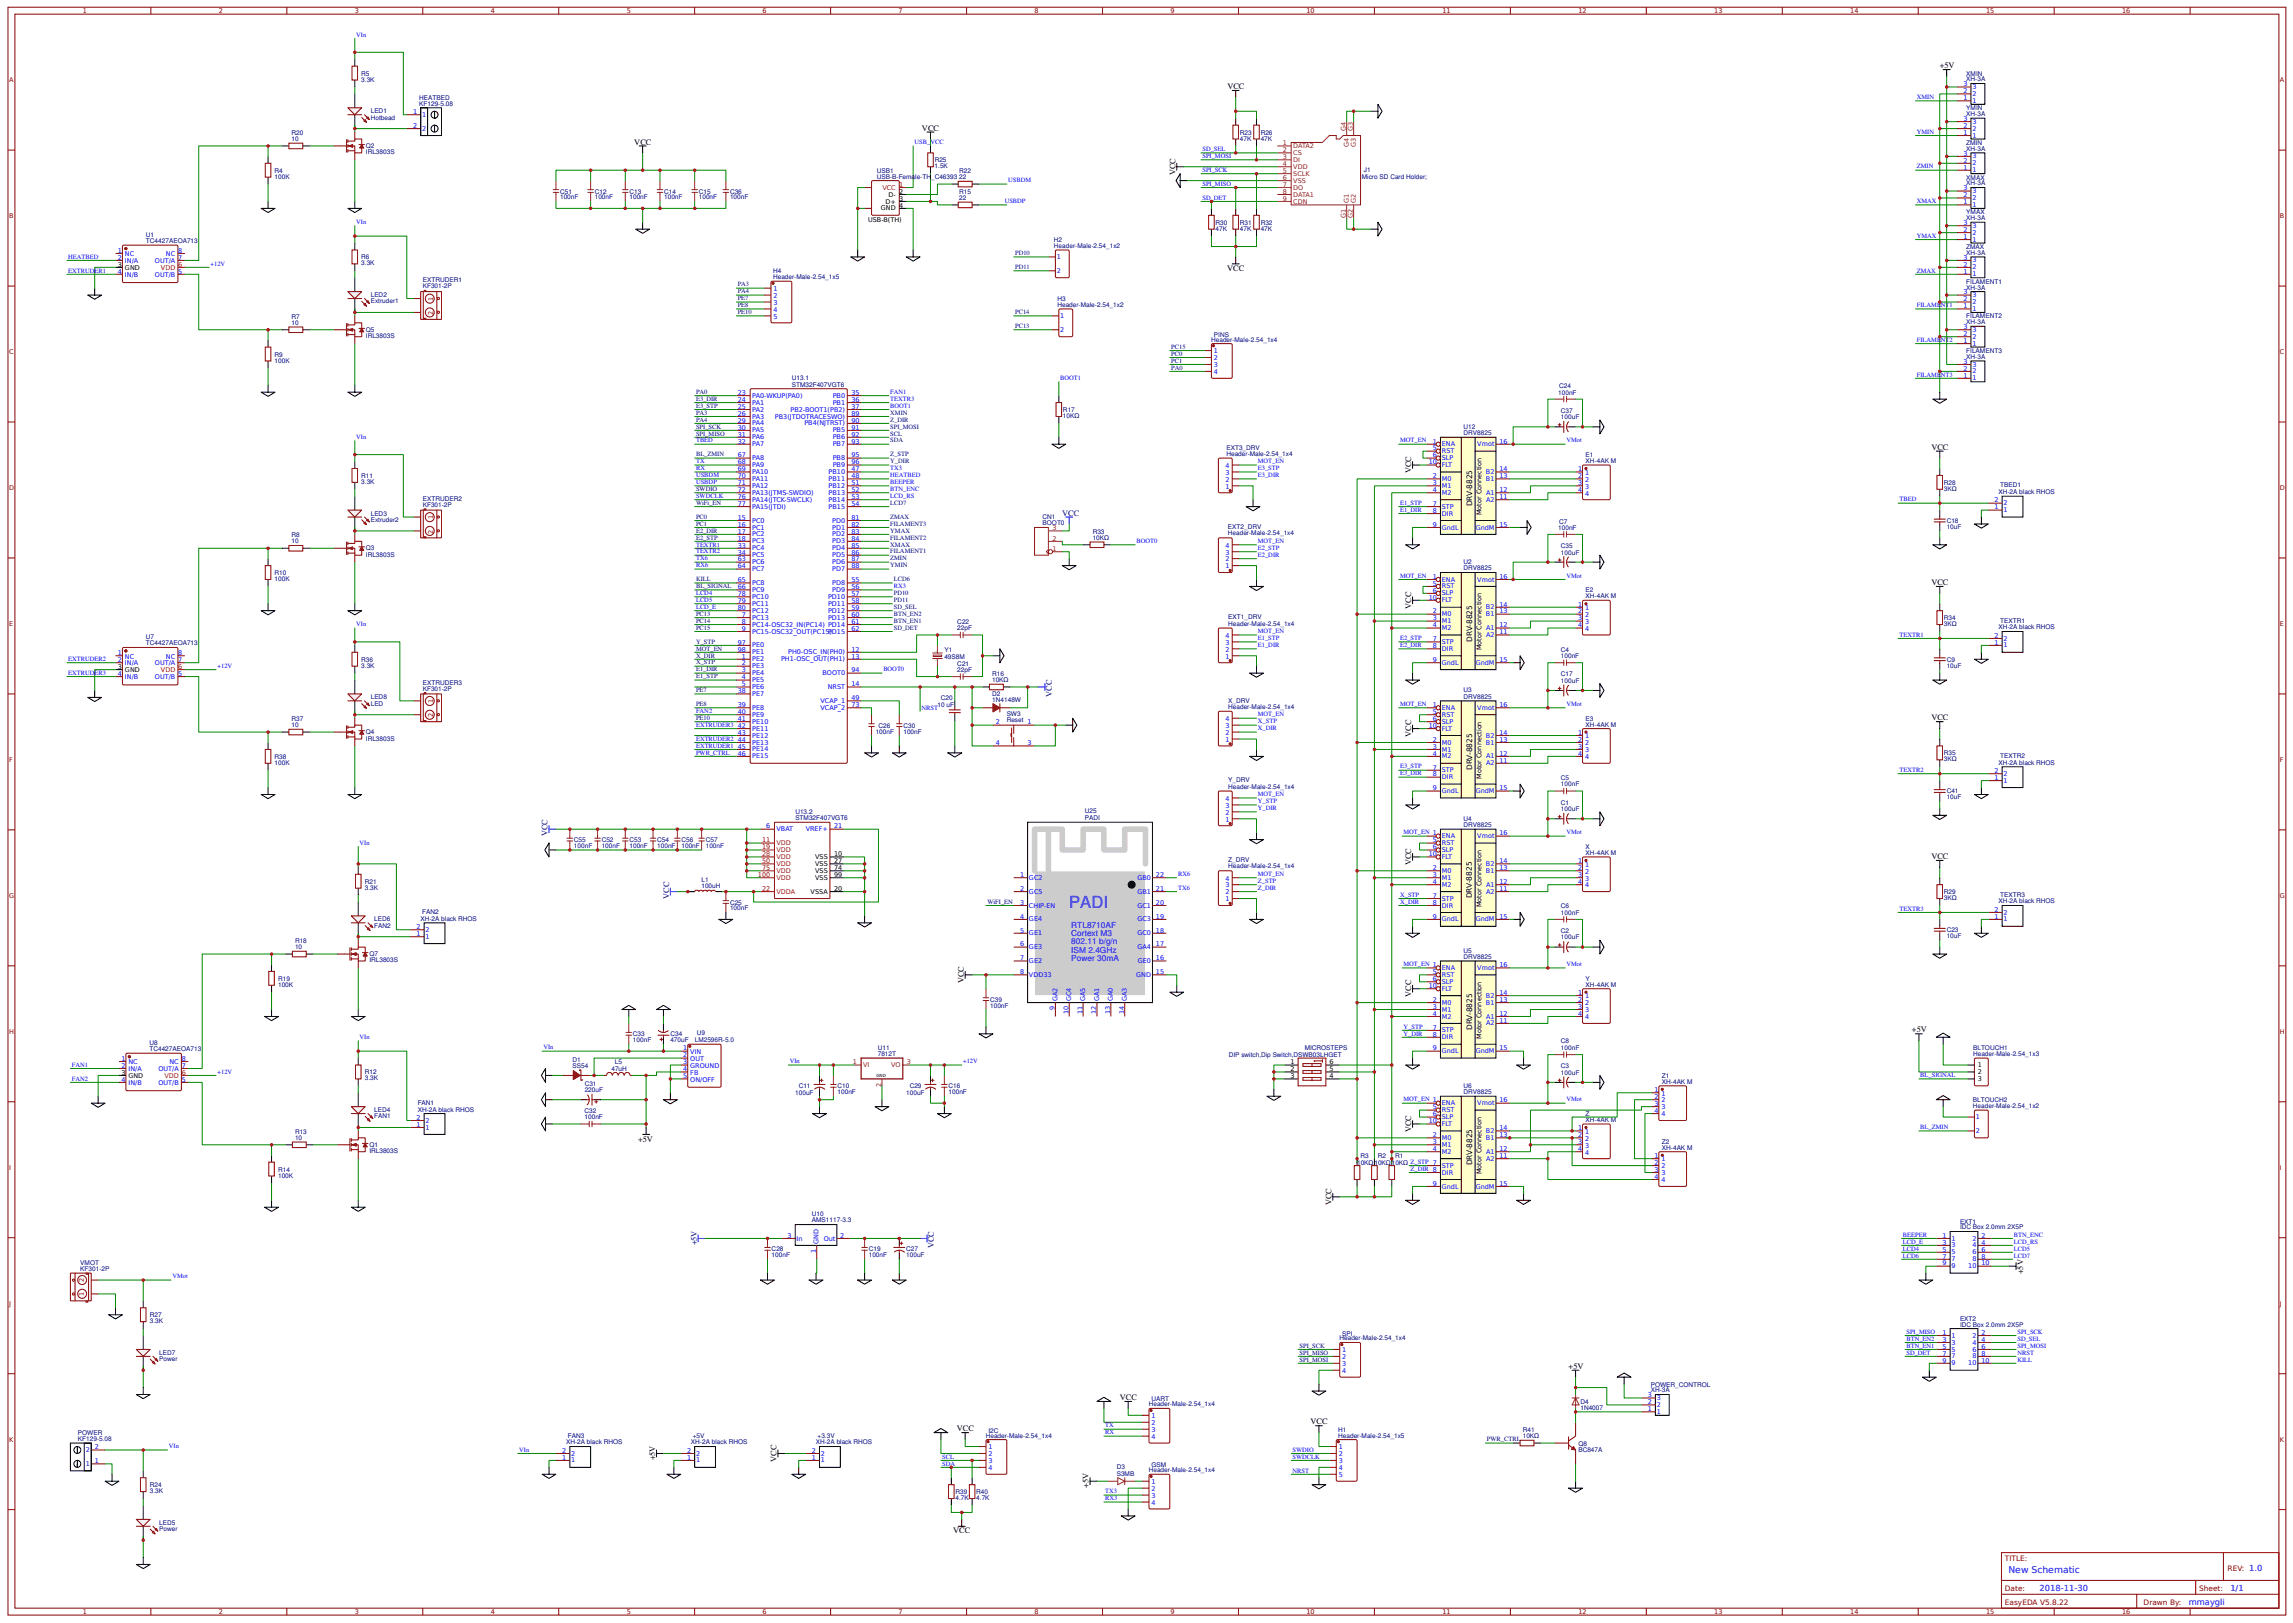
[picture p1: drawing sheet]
<svg xmlns="http://www.w3.org/2000/svg" width="875mm" height="619mm" viewBox="0 0 875 619" stroke-linecap="round" stroke-linejoin="round" font-family="sans-serif">
<defs><g id="words">
<text font-size="6.3" fill="#00f" x="407.9" y="346.4">PADI</text>
<text font-size="3.5" fill="#00f" x="766.1" y="600.2">New Schematic</text>
<g font-size="3.2">
<text x="739.9" y="26">+5V</text>
<text x="468.2" y="34">VCC</text>
<text x="351.7" y="50">VCC</text>
<text x="242" y="55.1">VCC</text>
<text x="448.3" y="66.8" transform="rotate(-90 448.3 66.8)">VCC</text>
<text x="468.2" y="103.3">VCC</text>
<text x="736.7" y="171.6">VCC</text>
<text x="538.3" y="180.6" transform="rotate(-90 538.3 180.6)">VCC</text>
<text x="736.7" y="223.1">VCC</text>
<text x="538.3" y="232.1" transform="rotate(-90 538.3 232.1)">VCC</text>
<text x="736.7" y="274.7">VCC</text>
<text x="538.3" y="281.1" transform="rotate(-90 538.3 281.1)">VCC</text>
<text x="736.7" y="327.7">VCC</text>
<text x="538.3" y="330" transform="rotate(-90 538.3 330)">VCC</text>
<text x="367.6" y="375" transform="rotate(-90 367.6 375)">VCC</text>
<text x="538.3" y="380.3" transform="rotate(-90 538.3 380.3)">VCC</text>
<text x="729.3" y="393.8">+5V</text>
<text x="538.3" y="431.9" transform="rotate(-90 538.3 431.9)">VCC</text>
<text x="243.4" y="435.5">+5V</text>
<text x="507.9" y="459.7" transform="rotate(-90 507.9 459.7)">VCC</text>
<text x="771.8" y="486" transform="rotate(-90 771.8 486)">+5V</text>
<text x="598.4" y="522.1">+5V</text>
<text x="427.2" y="534">VCC</text>
<text x="365" y="545.9">VCC</text>
<text x="499.9" y="543.3">VCC</text>
<text x="249.9" y="557.1" transform="rotate(-90 249.9 557.1)">+5V</text>
<text x="296.2" y="557.6" transform="rotate(-90 296.2 557.6)">VCC</text>
<text x="415.3" y="567.6" transform="rotate(-90 415.3 567.6)">+5V</text>
<text x="363.6" y="584.8">VCC</text>
</g>
<g font-size="3.2" fill="#000080">
<text x="405.2" y="196.7">VCC</text>
<text x="401.2" y="265.7" transform="rotate(-90 401.2 265.7)">VCC</text>
<text x="208.9" y="318.9" transform="rotate(-90 208.9 318.9)">VCC</text>
<text x="255.2" y="342.7" transform="rotate(-90 255.2 342.7)">VCC</text>
<text x="265.8" y="475" transform="rotate(-90 265.8 475)">+5V</text>
<text x="356.3" y="476.1" transform="rotate(-90 356.3 476.1)">VCC</text>
</g>
<g font-size="3.2" fill="#00f">
<text x="408.6" y="353.8">RTL8710AF</text>
<text x="408.6" y="357">Cortext M3</text>
<text x="408.6" y="360.2">802.11 b/g/n</text>
<text x="408.6" y="363.3">ISM 2.4GHz</text>
<text x="408.6" y="366.5">Power 30mA</text>
<text x="778" y="606.8">2018-11-30</text>
<text x="850.8" y="606.8">1/1</text>
<text x="834.9" y="612.1">mmaygli</text>
</g>
<g font-size="2.8">
<text x="561.6" y="193.2" transform="rotate(-90 561.6 193.2)">DRV-8825</text>
<text x="561.6" y="244.7" transform="rotate(-90 561.6 244.7)">DRV-8825</text>
<text x="561.6" y="293.7" transform="rotate(-90 561.6 293.7)">DRV-8825</text>
<text x="561.5" y="342.6" transform="rotate(-90 561.5 342.6)">DRV-8825</text>
<text x="561.6" y="392.9" transform="rotate(-90 561.6 392.9)">DRV-8825</text>
<text x="561.6" y="444.5" transform="rotate(-90 561.6 444.5)">DRV-8825</text>
</g>
<g font-size="2.8" fill="#800">
<text x="764.8" y="595.4">TITLE:</text>
<text x="849.7" y="599.1">REV: 1.0</text>
<text x="764.8" y="606.8">Date:</text>
<text x="838.9" y="606.8">Sheet:</text>
<text x="764.8" y="612.1">EasyEDA V5.8.22</text>
<text x="817.7" y="612.1">Drawn By:</text>
</g>
<g font-size="2.5" fill="#800">
<text x="31.6" y="5">1</text>
<text x="83.5" y="5">2</text>
<text x="135.3" y="5">3</text>
<text x="187.2" y="5">4</text>
<text x="239.1" y="5">5</text>
<text x="290.9" y="5">6</text>
<text x="342.8" y="5">7</text>
<text x="394.6" y="5">8</text>
<text x="446.5" y="5">9</text>
<text x="498.3" y="5">10</text>
<text x="550.2" y="5">11</text>
<text x="602.1" y="5">12</text>
<text x="653.9" y="5">13</text>
<text x="705.8" y="5">14</text>
<text x="757.6" y="5">15</text>
<text x="809.5" y="5">16</text>
<text x="3.4" y="31.3">A</text>
<text x="869.7" y="31.3">A</text>
<text x="3.4" y="83.2">B</text>
<text x="869.7" y="83.2">B</text>
<text x="165.3" y="114.7" transform="rotate(-90 165.3 114.7)">1</text>
<text x="165.2" y="120.2" transform="rotate(-90 165.2 120.2)">2</text>
<text x="3.4" y="135">C</text>
<text x="869.7" y="135">C</text>
<text x="3.4" y="186.9">D</text>
<text x="869.7" y="186.9">D</text>
<text x="165.2" y="203.5" transform="rotate(-90 165.2 203.5)">2</text>
<text x="165.3" y="198" transform="rotate(-90 165.3 198)">1</text>
<text x="3.4" y="238.8">E</text>
<text x="869.7" y="238.8">E</text>
<text x="165.3" y="268.1" transform="rotate(-90 165.3 268.1)">1</text>
<text x="165.2" y="273.7" transform="rotate(-90 165.2 273.7)">2</text>
<text x="3.4" y="290.6">F</text>
<text x="869.7" y="290.6">F</text>
<text x="3.4" y="342.5">G</text>
<text x="869.7" y="342.5">G</text>
<text x="3.4" y="394.3">H</text>
<text x="869.7" y="394.3">H</text>
<text x="3.4" y="446.2">I</text>
<text x="869.7" y="446.2">I</text>
<text x="32" y="489.2" transform="rotate(-90 32 489.2)">2</text>
<text x="32" y="494.3" transform="rotate(-90 32 494.3)">1</text>
<text x="3.4" y="498.1">J</text>
<text x="869.7" y="498.1">J</text>
<text x="3.4" y="549.9">K</text>
<text x="869.7" y="549.9">K</text>
<text x="31.6" y="615.7">1</text>
<text x="83.5" y="615.7">2</text>
<text x="135.3" y="615.7">3</text>
<text x="187.2" y="615.7">4</text>
<text x="239.1" y="615.7">5</text>
<text x="290.9" y="615.7">6</text>
<text x="342.8" y="615.7">7</text>
<text x="394.6" y="615.7">8</text>
<text x="446.5" y="615.7">9</text>
<text x="498.3" y="615.7">10</text>
<text x="550.2" y="615.7">11</text>
<text x="602.1" y="615.7">12</text>
<text x="653.9" y="615.7">13</text>
<text x="705.8" y="615.7">14</text>
<text x="757.6" y="615.7">15</text>
<text x="809.5" y="615.7">16</text>
</g>
<g font-size="2.5" fill="#00f">
<text x="135.9" y="14">VIn</text>
<text x="748.9" y="35.6">2</text>
<text x="748.9" y="32.9">3</text>
<text x="752.3" y="34">3</text>
<text x="731.2" y="37.8">XMIN</text>
<text x="748.9" y="38.2">1</text>
<text x="752.3" y="39.3">1</text>
<text x="752.3" y="36.6">2</text>
<text x="157.6" y="43.5">1</text>
<text x="161" y="44.6">1</text>
<text x="748.9" y="46.1">3</text>
<text x="752.3" y="47.2">3</text>
<text x="157.6" y="48.8">2</text>
<text x="161" y="49.8">2</text>
<text x="731.2" y="51">YMIN</text>
<text x="748.9" y="51.4">1</text>
<text x="748.9" y="48.8">2</text>
<text x="752.3" y="52.5">1</text>
<text x="752.3" y="49.8">2</text>
<text x="348.9" y="55">USB_VCC</text>
<text x="458.7" y="57.7">SD_SEL</text>
<text x="748.9" y="59.4">3</text>
<text x="458.7" y="65.6">SPI_SCK</text>
<text x="458.7" y="60.3">SPI_MOSI</text>
<text x="731.2" y="64.3">ZMIN</text>
<text x="748.9" y="64.7">1</text>
<text x="748.9" y="62">2</text>
<text x="752.3" y="65.7">1</text>
<text x="752.3" y="63.1">2</text>
<text x="752.3" y="60.4">3</text>
<text x="384.6" y="69.6">USBDM</text>
<text x="458.7" y="70.9">SPI_MISO</text>
<text x="383.2" y="77.5">USBDP</text>
<text x="458.7" y="76.2">SD_DET</text>
<text x="731.2" y="77.5">XMAX</text>
<text x="748.9" y="77.9">1</text>
<text x="748.9" y="75.2">2</text>
<text x="748.9" y="72.6">3</text>
<text x="752.3" y="76.3">2</text>
<text x="752.3" y="73.7">3</text>
<text x="752.3" y="79">1</text>
<text x="135.9" y="85.4">VIn</text>
<text x="748.9" y="88.5">2</text>
<text x="748.9" y="85.8">3</text>
<text x="752.3" y="89.5">2</text>
<text x="752.3" y="86.9">3</text>
<text x="731.2" y="90.7">YMAX</text>
<text x="748.9" y="91.1">1</text>
<text x="752.3" y="92.2">1</text>
<text x="26.1" y="98.7">HEATBED</text>
<text x="45" y="96.4">1</text>
<text x="45" y="99.1">2</text>
<text x="47.7" y="97.7">NC</text>
<text x="47.7" y="100.4">IN/A</text>
<text x="59.1" y="100.4">OUT/A</text>
<text x="63.3" y="97.7">NC</text>
<text x="68" y="99.1">7</text>
<text x="68" y="96.4">8</text>
<text x="80.3" y="101.3">+12V</text>
<text x="403.1" y="98.8">1</text>
<text x="748.9" y="101.7">2</text>
<text x="748.9" y="99.1">3</text>
<text x="752.3" y="100.1">3</text>
<text x="26.1" y="104">EXTRUDER1</text>
<text x="45" y="104.4">4</text>
<text x="47.7" y="105.7">IN/B</text>
<text x="59.1" y="105.7">OUT/B</text>
<text x="68" y="104.4">5</text>
<text x="403.1" y="104.1">2</text>
<text x="731.2" y="104">ZMAX</text>
<text x="748.9" y="104.4">1</text>
<text x="752.3" y="105.4">1</text>
<text x="752.3" y="102.8">2</text>
<text x="295.1" y="111">1</text>
<text x="295.1" y="113.6">2</text>
<text x="748.9" y="112.3">3</text>
<text x="752.3" y="113.3">3</text>
<text x="295.1" y="116.3">3</text>
<text x="295.1" y="118.9">4</text>
<text x="731.2" y="117.2">FILAMENT1</text>
<text x="748.9" y="117.6">1</text>
<text x="748.9" y="114.9">2</text>
<text x="752.3" y="118.6">1</text>
<text x="752.3" y="116">2</text>
<text x="295.1" y="121.5">5</text>
<text x="404.4" y="121.3">1</text>
<text x="748.9" y="125.5">3</text>
<text x="404.4" y="126.6">2</text>
<text x="731.2" y="130.4">FILAMENT2</text>
<text x="748.9" y="130.8">1</text>
<text x="748.9" y="128.2">2</text>
<text x="752.3" y="131.9">1</text>
<text x="752.3" y="129.2">2</text>
<text x="752.3" y="126.6">3</text>
<text x="463.1" y="134.8">1</text>
<text x="463.1" y="137.4">2</text>
<text x="463.1" y="140.1">3</text>
<text x="463.1" y="142.7">4</text>
<text x="731.2" y="143.6">FILAMENT3</text>
<text x="748.9" y="141.4">2</text>
<text x="748.9" y="138.7">3</text>
<text x="752.3" y="142.5">2</text>
<text x="752.3" y="139.8">3</text>
<text x="404.4" y="145">BOOT1</text>
<text x="748.9" y="144">1</text>
<text x="752.3" y="145.1">1</text>
<text x="281.4" y="150.7">23</text>
<text x="281.4" y="153.3">24</text>
<text x="281.4" y="155.9">25</text>
<text x="286.9" y="151.7">PA0-WKUP(PA0)</text>
<text x="286.9" y="154.4">PA1</text>
<text x="317.6" y="151.7">PB0</text>
<text x="317.6" y="154.4">PB1</text>
<text x="324.8" y="150.7">35</text>
<text x="324.8" y="153.3">36</text>
<text x="324.8" y="155.9">37</text>
<text x="339.6" y="152.9">TEXTR3</text>
<text x="339.6" y="150.3">FAN1</text>
<text x="339.6" y="155.5">BOOT1</text>
<text x="281.4" y="158.6">26</text>
<text x="281.4" y="161.2">29</text>
<text x="286.9" y="157">PA2</text>
<text x="286.9" y="159.6">PA3</text>
<text x="295.6" y="159.6">PB3(JTDOTRACESWO)</text>
<text x="301.5" y="157">PB2-BOOT1(PB2)</text>
<text x="324.8" y="158.6">89</text>
<text x="324.8" y="161.2">90</text>
<text x="135.9" y="167.5">VIn</text>
<text x="281.4" y="163.9">30</text>
<text x="281.4" y="166.5">31</text>
<text x="286.9" y="162.3">PA4</text>
<text x="286.9" y="164.9">PA5</text>
<text x="286.9" y="167.6">PA6</text>
<text x="306.8" y="162.3">PB4(NJTRST)</text>
<text x="317.6" y="164.9">PB5</text>
<text x="317.6" y="167.6">PB6</text>
<text x="324.8" y="163.9">91</text>
<text x="324.8" y="166.5">92</text>
<text x="265.5" y="168.8">TBED</text>
<text x="281.4" y="169.2">32</text>
<text x="286.9" y="170.2">PA7</text>
<text x="317.6" y="170.2">PB7</text>
<text x="324.8" y="169.2">93</text>
<text x="534.1" y="168.8">MOT_EN</text>
<text x="546.6" y="169.2">1</text>
<text x="546.6" y="171.8">5</text>
<text x="550" y="170.2">ENA</text>
<text x="550" y="172.9">RST</text>
<text x="563.5" y="170.2">Vmot</text>
<text x="571.9" y="169.2">16</text>
<text x="597.6" y="168.8">VMot</text>
<text x="265.5" y="179.4">RX</text>
<text x="265.5" y="176.7">TX</text>
<text x="281.4" y="174.5">67</text>
<text x="281.4" y="177.1">68</text>
<text x="281.4" y="179.8">69</text>
<text x="286.9" y="175.5">PA8</text>
<text x="286.9" y="178.2">PA9</text>
<text x="317.6" y="175.5">PB8</text>
<text x="317.6" y="178.2">PB9</text>
<text x="324.8" y="179.8">47</text>
<text x="324.8" y="174.5">95</text>
<text x="324.8" y="177.1">96</text>
<text x="339.6" y="179.4">TX3</text>
<text x="467.5" y="178.4">4</text>
<text x="479.8" y="176.7">MOT_EN</text>
<text x="479.8" y="179.4">E3_STP</text>
<text x="545" y="177.1">10</text>
<text x="546.6" y="174.5">6</text>
<text x="550" y="175.5">SLP</text>
<text x="550" y="178.2">FLT</text>
<text x="571.9" y="179.8">14</text>
<text x="601.9" y="179.8">1</text>
<text x="265.5" y="184.7">USBDP</text>
<text x="265.5" y="182">USBDM</text>
<text x="281.4" y="182.4">70</text>
<text x="281.4" y="185">71</text>
<text x="286.9" y="180.8">PA10</text>
<text x="286.9" y="183.5">PA11</text>
<text x="316.1" y="180.8">PB10</text>
<text x="316.1" y="183.5">PB11</text>
<text x="324.8" y="182.4">48</text>
<text x="324.8" y="185">51</text>
<text x="339.6" y="182">HEATBED</text>
<text x="339.6" y="184.7">BEEPER</text>
<text x="467.5" y="183.7">2</text>
<text x="467.5" y="181.1">3</text>
<text x="479.8" y="182">E3_DIR</text>
<text x="546.6" y="182.4">2</text>
<text x="546.6" y="185.1">3</text>
<text x="550" y="183.5">M0</text>
<text x="566.8" y="183.5">B1</text>
<text x="566.8" y="180.8">B2</text>
<text x="571.9" y="182.4">13</text>
<text x="601.9" y="182.4">2</text>
<text x="601.9" y="185">3</text>
<text x="604.6" y="181.1">1</text>
<text x="604.6" y="183.7">2</text>
<text x="265.5" y="189.9">SWDCLK</text>
<text x="281.4" y="187.7">72</text>
<text x="281.4" y="190.3">76</text>
<text x="286.9" y="186.1">PA12</text>
<text x="286.9" y="188.8">PA13(JTMS-SWDIO)</text>
<text x="286.9" y="191.4">PA14(JTCK-SWCLK)</text>
<text x="316.1" y="186.1">PB12</text>
<text x="316.1" y="188.8">PB13</text>
<text x="316.1" y="191.4">PB14</text>
<text x="324.8" y="187.7">52</text>
<text x="324.8" y="190.3">53</text>
<text x="339.6" y="187.3">BTN_ENC</text>
<text x="339.6" y="189.9">LCD_RS</text>
<text x="467.5" y="186.4">1</text>
<text x="546.6" y="187.7">4</text>
<text x="550" y="186.1">M1</text>
<text x="550" y="188.8">M2</text>
<text x="566.8" y="191.4">A2</text>
<text x="566.8" y="188.8">A1</text>
<text x="571.9" y="190.3">11</text>
<text x="571.9" y="187.7">12</text>
<text x="601.9" y="187.7">4</text>
<text x="604.6" y="186.4">3</text>
<text x="604.6" y="189">4</text>
<text x="724.6" y="191.3">TBED</text>
<text x="760.8" y="191.7">2</text>
<text x="281.4" y="193">77</text>
<text x="286.9" y="194">PA15(JTDI)</text>
<text x="316.1" y="194">PB15</text>
<text x="324.8" y="193">54</text>
<text x="534.1" y="192.6">E1_STP</text>
<text x="534.1" y="195.2">E1_DIR</text>
<text x="546.6" y="193">7</text>
<text x="546.6" y="195.6">8</text>
<text x="550" y="194">STP</text>
<text x="550" y="196.7">DIR</text>
<text x="760.8" y="194.3">1</text>
<text x="764.2" y="195.4">1</text>
<text x="764.2" y="192.7">2</text>
<text x="281.4" y="198.3">15</text>
<text x="281.4" y="200.9">16</text>
<text x="281.4" y="203.6">17</text>
<text x="286.9" y="199.3">PC0</text>
<text x="286.9" y="202">PC1</text>
<text x="317.4" y="199.3">PD0</text>
<text x="317.4" y="202">PD1</text>
<text x="324.8" y="198.3">81</text>
<text x="324.8" y="200.9">82</text>
<text x="324.8" y="203.6">83</text>
<text x="546.6" y="200.9">9</text>
<text x="550" y="202">GndL</text>
<text x="562.9" y="202">GndM</text>
<text x="571.9" y="200.9">15</text>
<text x="265.5" y="208.5">TEXTR1</text>
<text x="281.4" y="206.2">18</text>
<text x="281.4" y="208.9">33</text>
<text x="286.9" y="204.6">PC2</text>
<text x="286.9" y="207.3">PC3</text>
<text x="286.9" y="209.9">PC4</text>
<text x="317.4" y="204.6">PD2</text>
<text x="317.4" y="207.3">PD3</text>
<text x="317.4" y="209.9">PD4</text>
<text x="324.8" y="206.2">84</text>
<text x="324.8" y="208.9">85</text>
<text x="433.5" y="207.1">BOOT0</text>
<text x="467.5" y="208.9">4</text>
<text x="479.8" y="207.1">MOT_EN</text>
<text x="479.8" y="209.8">E2_STP</text>
<text x="265.5" y="213.8">TX6</text>
<text x="265.5" y="211.1">TEXTR2</text>
<text x="281.4" y="211.5">34</text>
<text x="281.4" y="214.2">63</text>
<text x="286.9" y="212.6">PC5</text>
<text x="286.9" y="215.2">PC6</text>
<text x="317.4" y="212.6">PD5</text>
<text x="317.4" y="215.2">PD6</text>
<text x="324.8" y="211.5">86</text>
<text x="324.8" y="214.2">87</text>
<text x="467.5" y="214.2">2</text>
<text x="467.5" y="211.5">3</text>
<text x="479.8" y="212.4">E2_DIR</text>
<text x="265.5" y="216.4">RX6</text>
<text x="281.4" y="216.8">64</text>
<text x="286.9" y="217.9">PC7</text>
<text x="317.4" y="217.9">PD7</text>
<text x="324.8" y="216.8">88</text>
<text x="467.5" y="216.8">1</text>
<text x="534.1" y="220.4">MOT_EN</text>
<text x="546.6" y="220.8">1</text>
<text x="550" y="221.8">ENA</text>
<text x="563.5" y="221.8">Vmot</text>
<text x="571.9" y="220.8">16</text>
<text x="597.6" y="220.4">VMot</text>
<text x="265.5" y="227">LCD4</text>
<text x="281.4" y="222.1">65</text>
<text x="281.4" y="224.7">66</text>
<text x="281.4" y="227.4">78</text>
<text x="286.9" y="223.1">PC8</text>
<text x="286.9" y="225.8">PC9</text>
<text x="317.4" y="223.1">PD8</text>
<text x="317.4" y="225.8">PD9</text>
<text x="324.8" y="222.1">55</text>
<text x="324.8" y="224.7">56</text>
<text x="324.8" y="227.4">57</text>
<text x="340.9" y="224.3">RX3</text>
<text x="546.6" y="223.4">5</text>
<text x="546.6" y="226.1">6</text>
<text x="550" y="224.5">RST</text>
<text x="550" y="227.1">SLP</text>
<text x="265.5" y="229.6">LCD5</text>
<text x="265.5" y="232.3">LCD_E</text>
<text x="281.4" y="230">79</text>
<text x="281.4" y="232.7">80</text>
<text x="286.9" y="228.4">PC10</text>
<text x="286.9" y="231.1">PC11</text>
<text x="286.9" y="233.7">PC12</text>
<text x="315.9" y="228.4">PD10</text>
<text x="315.9" y="231.1">PD11</text>
<text x="315.9" y="233.7">PD12</text>
<text x="324.8" y="230">58</text>
<text x="324.8" y="232.7">59</text>
<text x="545" y="228.7">10</text>
<text x="550" y="229.8">FLT</text>
<text x="566.8" y="232.4">B2</text>
<text x="571.9" y="231.4">14</text>
<text x="601.9" y="231.4">1</text>
<text x="601.9" y="234">2</text>
<text x="604.6" y="232.7">1</text>
<text x="135.9" y="238.9">VIn</text>
<text x="283" y="235.3">7</text>
<text x="283" y="238">8</text>
<text x="286.9" y="236.4">PC13</text>
<text x="286.9" y="239">PC14-OSC32_IN(PC14) PD14</text>
<text x="315.9" y="236.4">PD13</text>
<text x="324.8" y="235.3">60</text>
<text x="324.8" y="238">61</text>
<text x="546.6" y="234">2</text>
<text x="546.6" y="236.6">3</text>
<text x="546.6" y="239.3">4</text>
<text x="550" y="235.1">M0</text>
<text x="550" y="237.7">M1</text>
<text x="566.8" y="235.1">B1</text>
<text x="571.9" y="239.3">12</text>
<text x="571.9" y="234">13</text>
<text x="601.9" y="236.6">3</text>
<text x="601.9" y="239.3">4</text>
<text x="604.6" y="235.3">2</text>
<text x="604.6" y="238">3</text>
<text x="281.4" y="245.9">97</text>
<text x="283" y="240.6">9</text>
<text x="286.9" y="241.7">PC15-OSC32_OUT(PC15)</text>
<text x="315.9" y="241.7">PD15</text>
<text x="324.8" y="240.6">62</text>
<text x="467.5" y="245.9">3</text>
<text x="467.5" y="243.3">4</text>
<text x="479.8" y="241.5">MOT_EN</text>
<text x="479.8" y="244.2">E1_STP</text>
<text x="534.1" y="244.2">E2_STP</text>
<text x="546.6" y="244.6">7</text>
<text x="550" y="240.4">M2</text>
<text x="550" y="245.6">STP</text>
<text x="566.8" y="243">A2</text>
<text x="566.8" y="240.4">A1</text>
<text x="571.9" y="241.9">11</text>
<text x="604.6" y="240.6">4</text>
<text x="724.6" y="242.9">TEXTR1</text>
<text x="760.8" y="245.9">1</text>
<text x="760.8" y="243.3">2</text>
<text x="764.2" y="244.3">2</text>
<text x="45" y="249.9">1</text>
<text x="47.7" y="251.2">NC</text>
<text x="63.3" y="251.2">NC</text>
<text x="68" y="249.9">8</text>
<text x="281.4" y="248.5">98</text>
<text x="283" y="251.2">1</text>
<text x="286.9" y="247">PE0</text>
<text x="286.9" y="249.6">PE1</text>
<text x="300.6" y="249.6">PH0-OSC_IN(PH0)</text>
<text x="324.8" y="248.5">12</text>
<text x="324.8" y="251.2">13</text>
<text x="467.5" y="251.2">1</text>
<text x="467.5" y="248.5">2</text>
<text x="479.8" y="246.8">E1_DIR</text>
<text x="534.1" y="246.8">E2_DIR</text>
<text x="546.6" y="247.2">8</text>
<text x="550" y="248.3">DIR</text>
<text x="764.2" y="247">1</text>
<text x="26.1" y="252.1">EXTRUDER2</text>
<text x="26.1" y="257.4">EXTRUDER3</text>
<text x="45" y="252.5">2</text>
<text x="45" y="257.8">4</text>
<text x="47.7" y="253.8">IN/A</text>
<text x="59.1" y="253.8">OUT/A</text>
<text x="68" y="257.8">5</text>
<text x="68" y="252.5">7</text>
<text x="82.9" y="254.8">+12V</text>
<text x="283" y="253.8">2</text>
<text x="283" y="256.5">3</text>
<text x="286.9" y="252.3">PE2</text>
<text x="286.9" y="254.9">PE3</text>
<text x="286.9" y="257.5">PE4</text>
<text x="297.9" y="252.3">PH1-OSC_OUT(PH1)</text>
<text x="313.8" y="257.5">BOOT0</text>
<text x="324.8" y="256.5">94</text>
<text x="336.9" y="256.1">BOOT0</text>
<text x="546.6" y="252.5">9</text>
<text x="550" y="253.6">GndL</text>
<text x="562.9" y="253.6">GndM</text>
<text x="571.9" y="252.5">15</text>
<text x="47.7" y="259.1">IN/B</text>
<text x="59.1" y="259.1">OUT/B</text>
<text x="283" y="259.1">4</text>
<text x="283" y="261.8">5</text>
<text x="286.9" y="260.2">PE5</text>
<text x="286.9" y="262.8">PE6</text>
<text x="315.8" y="262.8">NRST</text>
<text x="324.8" y="261.8">14</text>
<text x="281.4" y="264.4">38</text>
<text x="281.4" y="269.7">39</text>
<text x="286.9" y="265.5">PE7</text>
<text x="313" y="268.1">VCAP_1</text>
<text x="324.8" y="267.1">49</text>
<text x="324.8" y="269.7">73</text>
<text x="534.1" y="269.3">MOT_EN</text>
<text x="546.6" y="269.7">1</text>
<text x="571.9" y="269.7">16</text>
<text x="597.6" y="269.3">VMot</text>
<text x="265.5" y="272">FAN2</text>
<text x="281.4" y="272.4">40</text>
<text x="281.4" y="275">41</text>
<text x="286.9" y="270.8">PE8</text>
<text x="286.9" y="273.4">PE9</text>
<text x="313" y="270.8">VCAP_2</text>
<text x="351.5" y="270.6">NRST</text>
<text x="467.5" y="275">4</text>
<text x="479.8" y="273.3">MOT_EN</text>
<text x="479.8" y="275.9">X_STP</text>
<text x="546.6" y="272.4">5</text>
<text x="546.6" y="275">6</text>
<text x="550" y="270.8">ENA</text>
<text x="550" y="273.4">RST</text>
<text x="563.5" y="270.8">Vmot</text>
<text x="265.5" y="277.3">EXTRUDER3</text>
<text x="281.4" y="277.7">42</text>
<text x="281.4" y="280.3">43</text>
<text x="286.9" y="276.1">PE10</text>
<text x="286.9" y="278.7">PE11</text>
<text x="286.9" y="281.4">PE12</text>
<text x="379.8" y="276.3">2</text>
<text x="392" y="276.3">1</text>
<text x="467.5" y="280.3">2</text>
<text x="467.5" y="277.7">3</text>
<text x="479.8" y="278.6">X_DIR</text>
<text x="545" y="277.7">10</text>
<text x="550" y="276.1">SLP</text>
<text x="550" y="278.7">FLT</text>
<text x="566.8" y="281.4">B2</text>
<text x="571.9" y="280.3">14</text>
<text x="601.9" y="280.3">1</text>
<text x="604.6" y="281.6">1</text>
<text x="265.5" y="285.2">EXTRUDER1</text>
<text x="265.5" y="282.5">EXTRUDER2</text>
<text x="265.5" y="287.8">PWR_CTRL</text>
<text x="281.4" y="282.9">44</text>
<text x="281.4" y="285.6">45</text>
<text x="286.9" y="284">PE13</text>
<text x="286.9" y="286.6">PE14</text>
<text x="379.8" y="284.3">4</text>
<text x="392" y="284.3">3</text>
<text x="467.5" y="282.9">1</text>
<text x="546.6" y="282.9">2</text>
<text x="546.6" y="285.6">3</text>
<text x="550" y="284">M0</text>
<text x="550" y="286.7">M1</text>
<text x="566.8" y="284">B1</text>
<text x="571.9" y="282.9">13</text>
<text x="601.9" y="282.9">2</text>
<text x="601.9" y="285.6">3</text>
<text x="604.6" y="284.3">2</text>
<text x="604.6" y="286.9">3</text>
<text x="281.4" y="288.2">46</text>
<text x="286.9" y="289.3">PE15</text>
<text x="534.1" y="293.1">E3_STP</text>
<text x="546.6" y="288.2">4</text>
<text x="546.6" y="293.5">7</text>
<text x="550" y="289.3">M2</text>
<text x="566.8" y="291.9">A2</text>
<text x="566.8" y="289.3">A1</text>
<text x="571.9" y="290.9">11</text>
<text x="571.9" y="288.2">12</text>
<text x="601.9" y="288.2">4</text>
<text x="604.6" y="289.6">4</text>
<text x="534.1" y="295.8">E3_DIR</text>
<text x="546.6" y="296.2">8</text>
<text x="550" y="294.6">STP</text>
<text x="550" y="297.2">DIR</text>
<text x="724.6" y="294.5">TEXTR2</text>
<text x="760.8" y="297.5">1</text>
<text x="760.8" y="294.9">2</text>
<text x="764.2" y="298.6">1</text>
<text x="764.2" y="295.9">2</text>
<text x="467.5" y="305.4">4</text>
<text x="479.8" y="303.7">MOT_EN</text>
<text x="546.6" y="301.5">9</text>
<text x="550" y="302.5">GndL</text>
<text x="562.9" y="302.5">GndM</text>
<text x="571.9" y="301.5">15</text>
<text x="467.5" y="310.7">2</text>
<text x="467.5" y="308.1">3</text>
<text x="479.8" y="306.4">Y_STP</text>
<text x="479.8" y="309">Y_DIR</text>
<text x="292.2" y="316">6</text>
<text x="296.2" y="317.1">VBAT</text>
<text x="307.3" y="317.1">VREF+</text>
<text x="318.2" y="316">21</text>
<text x="467.5" y="313.4">1</text>
<text x="137.2" y="322.2">VIn</text>
<text x="535.4" y="318.3">MOT_EN 1</text>
<text x="546.6" y="321.3">5</text>
<text x="546.6" y="324">6</text>
<text x="550" y="319.7">ENA</text>
<text x="550" y="322.4">RST</text>
<text x="563.5" y="319.7">Vmot</text>
<text x="571.9" y="318.7">16</text>
<text x="597.6" y="318.3">VMot</text>
<text x="545" y="326.6">10</text>
<text x="550" y="325">SLP</text>
<text x="550" y="327.7">FLT</text>
<text x="571.9" y="329.3">14</text>
<text x="601.9" y="329.2">1</text>
<text x="389.1" y="334.5">1</text>
<text x="392.5" y="335.6">GC2</text>
<text x="433.9" y="335.6">GB0</text>
<text x="440.9" y="334.5">22</text>
<text x="449.4" y="334.1">RX6</text>
<text x="467.5" y="335.9">4</text>
<text x="479.8" y="334.1">MOT_EN</text>
<text x="546.6" y="331.9">2</text>
<text x="546.6" y="334.5">3</text>
<text x="550" y="333">M0</text>
<text x="550" y="335.6">M1</text>
<text x="566.8" y="333">B1</text>
<text x="566.8" y="330.3">B2</text>
<text x="571.9" y="331.9">13</text>
<text x="601.9" y="331.9">2</text>
<text x="601.9" y="334.5">3</text>
<text x="604.6" y="330.6">1</text>
<text x="604.6" y="333.2">2</text>
<text x="604.6" y="335.9">3</text>
<text x="389.1" y="339.8">2</text>
<text x="392.5" y="340.9">GC5</text>
<text x="433.9" y="340.9">GB1</text>
<text x="440.9" y="339.8">21</text>
<text x="449.4" y="339.4">TX6</text>
<text x="467.5" y="341.2">2</text>
<text x="467.5" y="338.5">3</text>
<text x="479.8" y="336.8">Z_STP</text>
<text x="479.8" y="339.4">Z_DIR</text>
<text x="546.6" y="337.2">4</text>
<text x="550" y="338.2">M2</text>
<text x="566.8" y="340.9">A2</text>
<text x="566.8" y="338.2">A1</text>
<text x="571.9" y="339.8">11</text>
<text x="571.9" y="337.2">12</text>
<text x="601.9" y="337.2">4</text>
<text x="604.6" y="338.5">4</text>
<text x="389.1" y="345.1">3</text>
<text x="392.5" y="346.2">CHIP-EN</text>
<text x="433.9" y="346.2">GC1</text>
<text x="440.9" y="345.1">20</text>
<text x="467.5" y="343.8">1</text>
<text x="534.1" y="342.1">X_STP</text>
<text x="534.1" y="344.7">X_DIR</text>
<text x="546.6" y="342.5">7</text>
<text x="546.6" y="345.1">8</text>
<text x="550" y="343.5">STP</text>
<text x="550" y="346.2">DIR</text>
<text x="724.6" y="347.4">TEXTR3</text>
<text x="760.8" y="347.8">2</text>
<text x="389.1" y="350.4">4</text>
<text x="392.5" y="351.5">GE4</text>
<text x="433.9" y="351.5">GC3</text>
<text x="440.9" y="350.4">19</text>
<text x="546.6" y="350.4">9</text>
<text x="550" y="351.5">GndL</text>
<text x="562.9" y="351.5">GndM</text>
<text x="571.9" y="350.4">15</text>
<text x="760.8" y="350.4">1</text>
<text x="764.2" y="351.5">1</text>
<text x="764.2" y="348.8">2</text>
<text x="158.9" y="357">1</text>
<text x="158.9" y="354.4">2</text>
<text x="162.3" y="358.1">1</text>
<text x="162.3" y="355.4">2</text>
<text x="389.1" y="355.7">5</text>
<text x="392.5" y="356.8">GE1</text>
<text x="433.9" y="356.8">GC0</text>
<text x="440.9" y="355.7">18</text>
<text x="389.1" y="361">6</text>
<text x="392.5" y="362.1">GE3</text>
<text x="433.9" y="362.1">GA4</text>
<text x="440.9" y="361">17</text>
<text x="389.1" y="366.3">7</text>
<text x="389.1" y="371.6">8</text>
<text x="392.5" y="367.3">GE2</text>
<text x="434" y="367.3">GE0</text>
<text x="440.9" y="371.6">15</text>
<text x="440.9" y="366.3">16</text>
<text x="535.4" y="368.5">MOT_EN 1</text>
<text x="546.6" y="371.6">5</text>
<text x="550" y="370">ENA</text>
<text x="563.5" y="370">Vmot</text>
<text x="571.9" y="368.9">16</text>
<text x="597.6" y="368.5">VMot</text>
<text x="392.5" y="372.6">VDD33</text>
<text x="433.4" y="372.6">GND</text>
<text x="545" y="376.9">10</text>
<text x="546.6" y="374.2">6</text>
<text x="550" y="372.6">RST</text>
<text x="550" y="375.3">SLP</text>
<text x="550" y="377.9">FLT</text>
<text x="403.4" y="381.9" transform="rotate(-90 403.4 381.9)">GA2</text>
<text x="408.6" y="381.9" transform="rotate(-90 408.6 381.9)">GC4</text>
<text x="413.9" y="381.9" transform="rotate(-90 413.9 381.9)">GA5</text>
<text x="419.2" y="381.9" transform="rotate(-90 419.2 381.9)">GA1</text>
<text x="424.5" y="381.9" transform="rotate(-90 424.5 381.9)">GA0</text>
<text x="429.8" y="381.9" transform="rotate(-90 429.8 381.9)">GA3</text>
<text x="546.6" y="382.2">2</text>
<text x="550" y="383.2">M0</text>
<text x="566.8" y="383.2">B1</text>
<text x="566.8" y="380.6">B2</text>
<text x="571.9" y="382.2">13</text>
<text x="571.9" y="379.5">14</text>
<text x="601.9" y="379.5">1</text>
<text x="601.9" y="382.2">2</text>
<text x="604.6" y="380.8">1</text>
<text x="604.6" y="383.5">2</text>
<text x="402.3" y="385.3" transform="rotate(-90 402.3 385.3)">9</text>
<text x="407.6" y="386.9" transform="rotate(-90 407.6 386.9)">10</text>
<text x="412.9" y="386.9" transform="rotate(-90 412.9 386.9)">11</text>
<text x="418.2" y="386.9" transform="rotate(-90 418.2 386.9)">12</text>
<text x="423.5" y="386.9" transform="rotate(-90 423.5 386.9)">13</text>
<text x="428.8" y="386.9" transform="rotate(-90 428.8 386.9)">14</text>
<text x="546.6" y="384.8">3</text>
<text x="546.6" y="387.5">4</text>
<text x="550" y="385.9">M1</text>
<text x="550" y="388.5">M2</text>
<text x="566.8" y="388.5">A1</text>
<text x="571.9" y="387.5">12</text>
<text x="601.9" y="384.8">3</text>
<text x="601.9" y="387.5">4</text>
<text x="604.6" y="386.1">3</text>
<text x="604.6" y="388.8">4</text>
<text x="535.4" y="392.4">Y_STP</text>
<text x="535.4" y="395">Y_DIR</text>
<text x="546.6" y="392.8">7</text>
<text x="546.6" y="395.4">8</text>
<text x="550" y="393.8">STP</text>
<text x="566.8" y="391.2">A2</text>
<text x="571.9" y="390.1">11</text>
<text x="137.2" y="396.3">VIn</text>
<text x="207.3" y="400.3">VIn</text>
<text x="260.6" y="400.7">1</text>
<text x="546.6" y="400.7">9</text>
<text x="550" y="396.5">DIR</text>
<text x="550" y="401.7">GndL</text>
<text x="562.9" y="401.7">GndM</text>
<text x="571.9" y="400.7">15</text>
<text x="27.4" y="406.9">FAN1</text>
<text x="46.3" y="404.7">1</text>
<text x="46.3" y="407.3">2</text>
<text x="49" y="406">NC</text>
<text x="64.6" y="406">NC</text>
<text x="69.3" y="407.3">7</text>
<text x="69.3" y="404.7">8</text>
<text x="260.6" y="403.3">2</text>
<text x="260.6" y="406">3</text>
<text x="263.3" y="402">VIN</text>
<text x="263.3" y="404.7">OUT</text>
<text x="263.3" y="407.3">GROUND</text>
<text x="301.2" y="405.6">VIn</text>
<text x="367.4" y="405.6">+12V</text>
<text x="27.4" y="412.2">FAN2</text>
<text x="46.3" y="412.6">4</text>
<text x="49" y="408.6">IN/A</text>
<text x="49" y="413.9">IN/B</text>
<text x="60.4" y="413.9">OUT/B</text>
<text x="60.4" y="408.6">OUT/A</text>
<text x="69.3" y="412.6">5</text>
<text x="82.9" y="409.5">+12V</text>
<text x="260.6" y="408.6">4</text>
<text x="260.6" y="411.3">5</text>
<text x="263.3" y="409.9">FB</text>
<text x="263.3" y="412.6">ON/OFF</text>
<text x="732.5" y="410.9">BL_SIGNAL</text>
<text x="631" y="416.6">1</text>
<text x="631" y="419.2">2</text>
<text x="633.7" y="417.9">1</text>
<text x="535.4" y="420.1">MOT_EN 1</text>
<text x="546.6" y="423.2">5</text>
<text x="546.6" y="425.8">6</text>
<text x="550" y="421.6">ENA</text>
<text x="550" y="424.2">RST</text>
<text x="563.5" y="421.6">Vmot</text>
<text x="571.9" y="420.5">16</text>
<text x="597.6" y="420.1">VMot</text>
<text x="631" y="421.9">3</text>
<text x="631" y="424.5">4</text>
<text x="633.7" y="420.5">2</text>
<text x="633.7" y="423.2">3</text>
<text x="633.7" y="425.8">4</text>
<text x="158.9" y="429.8">1</text>
<text x="158.9" y="427.1">2</text>
<text x="162.3" y="430.8">1</text>
<text x="162.3" y="428.2">2</text>
<text x="545" y="428.5">10</text>
<text x="550" y="426.9">SLP</text>
<text x="550" y="429.5">FLT</text>
<text x="571.9" y="431.1">14</text>
<text x="601.9" y="431.1">1</text>
<text x="732.5" y="430.7">BL_ZMIN</text>
<text x="753.7" y="426.9">1</text>
<text x="546.6" y="433.8">2</text>
<text x="546.6" y="436.4">3</text>
<text x="550" y="434.8">M0</text>
<text x="550" y="437.5">M1</text>
<text x="566.8" y="434.8">B1</text>
<text x="566.8" y="432.2">B2</text>
<text x="571.9" y="433.8">13</text>
<text x="601.9" y="433.8">2</text>
<text x="601.9" y="436.4">3</text>
<text x="604.6" y="432.4">1</text>
<text x="604.6" y="435.1">2</text>
<text x="604.6" y="437.7">3</text>
<text x="753.7" y="432.2">2</text>
<text x="546.6" y="439.1">4</text>
<text x="550" y="440.1">M2</text>
<text x="566.8" y="442.8">A2</text>
<text x="566.8" y="440.1">A1</text>
<text x="571.9" y="441.7">11</text>
<text x="571.9" y="439.1">12</text>
<text x="601.9" y="439">4</text>
<text x="604.6" y="440.4">4</text>
<text x="631" y="441.7">1</text>
<text x="633.7" y="443">1</text>
<text x="538" y="446.6">Z_DIR 8</text>
<text x="550" y="445.4">STP</text>
<text x="550" y="448">DIR</text>
<text x="631" y="444.3">2</text>
<text x="631" y="447">3</text>
<text x="631" y="449.6">4</text>
<text x="633.7" y="445.7">2</text>
<text x="633.7" y="448.3">3</text>
<text x="546.6" y="452.3">9</text>
<text x="550" y="453.3">GndL</text>
<text x="562.9" y="453.3">GndM</text>
<text x="571.9" y="452.3">15</text>
<text x="633.7" y="451">4</text>
<text x="300.4" y="472.1">3</text>
<text x="303.9" y="473.2">In</text>
<text x="314.2" y="473.2">Out</text>
<text x="320.5" y="472.1">2</text>
<text x="725.9" y="471.7">BEEPER</text>
<text x="741" y="472.1">1</text>
<text x="744.4" y="473.2">1</text>
<text x="752.4" y="473.2">2</text>
<text x="755.8" y="472.1">2</text>
<text x="768.2" y="471.7">BTN_ENC</text>
<text x="311.1" y="477.9" transform="rotate(-90 311.1 477.9)">1</text>
<text x="312.2" y="474.5" transform="rotate(-90 312.2 474.5)">GND</text>
<text x="725.9" y="474.4">LCD_E</text>
<text x="725.9" y="477">LCD4</text>
<text x="725.9" y="479.7">LCD6</text>
<text x="741" y="474.8">3</text>
<text x="741" y="477.4">5</text>
<text x="744.4" y="475.8">3</text>
<text x="744.4" y="478.5">5</text>
<text x="752.4" y="475.8">4</text>
<text x="752.4" y="478.5">6</text>
<text x="755.8" y="474.8">4</text>
<text x="755.8" y="477.4">6</text>
<text x="768.2" y="474.4">LCD_RS</text>
<text x="768.2" y="477">LCD5</text>
<text x="768.2" y="479.7">LCD7</text>
<text x="741" y="480.1">7</text>
<text x="741" y="482.7">9</text>
<text x="744.4" y="481.1">7</text>
<text x="744.4" y="483.8">9</text>
<text x="750.8" y="483.8">10</text>
<text x="752.4" y="481.1">8</text>
<text x="755.8" y="480.1">8</text>
<text x="755.8" y="482.7">10</text>
<text x="65.7" y="487.6">VMot</text>
<text x="727.2" y="508.8">SPI_MISO</text>
<text x="741" y="509.2">1</text>
<text x="755.8" y="509.2">2</text>
<text x="769.5" y="508.8">SPI_SCK</text>
<text x="512" y="515.8">1</text>
<text x="727.2" y="511.4">BTN_EN2</text>
<text x="727.2" y="514.1">BTN_EN1</text>
<text x="741" y="511.8">3</text>
<text x="741" y="514.5">5</text>
<text x="744.4" y="510.2">1</text>
<text x="744.4" y="512.9">3</text>
<text x="744.4" y="515.5">5</text>
<text x="752.4" y="510.2">2</text>
<text x="752.4" y="512.9">4</text>
<text x="752.4" y="515.5">6</text>
<text x="755.8" y="511.8">4</text>
<text x="755.8" y="514.5">6</text>
<text x="769.5" y="511.4">SD_SEL</text>
<text x="769.5" y="514.1">SPI_MOSI</text>
<text x="512" y="518.4">2</text>
<text x="512" y="521.1">3</text>
<text x="727.2" y="516.7">SD_DET</text>
<text x="741" y="517.1">7</text>
<text x="741" y="519.7">9</text>
<text x="744.4" y="518.2">7</text>
<text x="744.4" y="520.8">9</text>
<text x="750.8" y="520.8">10</text>
<text x="752.4" y="518.2">8</text>
<text x="755.8" y="517.1">8</text>
<text x="755.8" y="519.7">10</text>
<text x="769.5" y="516.7">NRST</text>
<text x="769.5" y="519.4">KILL</text>
<text x="512" y="523.7">4</text>
<text x="628.5" y="533">3</text>
<text x="628.5" y="538.3">1</text>
<text x="628.5" y="535.6">2</text>
<text x="632" y="539.3">1</text>
<text x="632" y="536.7">2</text>
<text x="632" y="534">3</text>
<text x="421.6" y="544.5">TX</text>
<text x="439.3" y="540.9">1</text>
<text x="439.3" y="543.6">2</text>
<text x="421.6" y="547.1">RX</text>
<text x="439.3" y="546.2">3</text>
<text x="439.3" y="548.9">4</text>
<text x="32.7" y="553.9">2</text>
<text x="36.1" y="552.8">2</text>
<text x="64.4" y="552.4">VIn</text>
<text x="198" y="553.7">VIn</text>
<text x="214.5" y="556.8">1</text>
<text x="214.5" y="554.1">2</text>
<text x="217.9" y="557.8">1</text>
<text x="217.9" y="555.2">2</text>
<text x="262.1" y="556.8">1</text>
<text x="262.1" y="554.1">2</text>
<text x="265.5" y="557.8">1</text>
<text x="265.5" y="555.2">2</text>
<text x="309.7" y="556.8">1</text>
<text x="309.7" y="554.1">2</text>
<text x="313.1" y="557.8">1</text>
<text x="313.1" y="555.2">2</text>
<text x="359.4" y="556.4">SCL</text>
<text x="377.1" y="552.8">1</text>
<text x="377.1" y="555.5">2</text>
<text x="493.1" y="553.7">SWDIO</text>
<text x="493.1" y="556.4">SWDCLK</text>
<text x="510.7" y="552.8">1</text>
<text x="510.7" y="555.5">2</text>
<text x="32.7" y="559.2">1</text>
<text x="36.1" y="558.1">1</text>
<text x="359.4" y="559">SDA</text>
<text x="377.1" y="558.1">3</text>
<text x="377.1" y="560.8">4</text>
<text x="493.1" y="561.7">NRST</text>
<text x="510.7" y="558.1">3</text>
<text x="510.7" y="560.8">4</text>
<text x="510.7" y="563.4">5</text>
<text x="421.6" y="569.6">TX3</text>
<text x="439.3" y="566">1</text>
<text x="439.3" y="568.7">2</text>
<text x="421.6" y="572.3">RX3</text>
<text x="439.3" y="571.3">3</text>
<text x="439.3" y="574">4</text>
</g>
<g font-size="2.5" fill="#000080">
<text x="137.8" y="28.8">R5</text>
<text x="750" y="28.9">XMIN</text>
<text x="137.8" y="31.1">3.3K</text>
<text x="750" y="31.1">XH-3A</text>
<text x="159.9" y="40.3">KF129-5.08</text>
<text x="159.9" y="38">HEATBED</text>
<text x="141.4" y="45.6">Hotbead</text>
<text x="141.4" y="43.2">LED1</text>
<text x="750" y="44.3">XH-3A</text>
<text x="750" y="42.1">YMIN</text>
<text x="111.2" y="53.8">10</text>
<text x="111.2" y="51.5">R20</text>
<text x="472.9" y="53.6">47K</text>
<text x="472.9" y="51.3">R23</text>
<text x="480.9" y="53.6">47K</text>
<text x="480.9" y="51.3">R26</text>
<text x="139.6" y="58.9">IRL3803S</text>
<text x="139.6" y="56.5">Q2</text>
<text x="750" y="57.5">XH-3A</text>
<text x="750" y="55.3">ZMIN</text>
<text x="104.8" y="65.9">R4</text>
<text x="334.4" y="65.9">USB1</text>
<text x="356.5" y="64.2">1.5K</text>
<text x="356.5" y="61.9">R25</text>
<text x="520.3" y="65.7">J1</text>
<text x="104.8" y="68.2">100K</text>
<text x="334.4" y="68.1">USB-B-Female-TH_C46393</text>
<text x="365.9" y="68.4">22</text>
<text x="365.9" y="66.1">R22</text>
<text x="519.5" y="68.3">Micro SD Card Holder;</text>
<text x="750" y="70.7">XH-3A</text>
<text x="750" y="68.5">XMAX</text>
<text x="213.7" y="76.1">100nF</text>
<text x="213.7" y="73.8">C51</text>
<text x="226.9" y="76.1">100nF</text>
<text x="226.9" y="73.8">C12</text>
<text x="240.1" y="76.1">100nF</text>
<text x="240.1" y="73.8">C13</text>
<text x="253.3" y="76.1">100nF</text>
<text x="253.3" y="73.8">C14</text>
<text x="266.6" y="76.1">100nF</text>
<text x="266.6" y="73.8">C15</text>
<text x="278.5" y="76.1">100nF</text>
<text x="278.5" y="73.8">C36</text>
<text x="365.9" y="76.3">22</text>
<text x="365.9" y="74">R15</text>
<text x="750" y="84">XH-3A</text>
<text x="750" y="81.8">YMAX</text>
<text x="463.7" y="88">47K</text>
<text x="463.7" y="85.7">R30</text>
<text x="472.9" y="88">47K</text>
<text x="472.9" y="85.7">R31</text>
<text x="480.9" y="88">47K</text>
<text x="480.9" y="85.7">R32</text>
<text x="55.7" y="92.7">TC4427AEOA713</text>
<text x="55.7" y="90.3">U1</text>
<text x="402" y="94.6">Header-Male-2.54_1x2</text>
<text x="402" y="92.1">H2</text>
<text x="750" y="95">ZMAX</text>
<text x="137.8" y="101.2">3.3K</text>
<text x="137.8" y="99">R6</text>
<text x="387.2" y="97.3">PD10</text>
<text x="750" y="97.2">XH-3A</text>
<text x="161.3" y="107.8">EXTRUDER1</text>
<text x="294.9" y="106.5">Header-Male-2.54_1x5</text>
<text x="294.9" y="104.2">H4</text>
<text x="387.2" y="102.6">PD11</text>
<text x="141.4" y="113.3">LED2</text>
<text x="161.3" y="110">KF301-2P</text>
<text x="281.4" y="109.2">PA3</text>
<text x="281.4" y="111.9">PA4</text>
<text x="750" y="110.4">XH-3A</text>
<text x="750" y="108.2">FILAMENT1</text>
<text x="141.4" y="115.7">Extruder1</text>
<text x="281.4" y="114.5">PE7</text>
<text x="281.4" y="117.2">PE8</text>
<text x="281.4" y="119.8">PE10</text>
<text x="387.2" y="119.8">PC14</text>
<text x="403.3" y="117">Header-Male-2.54_1x2</text>
<text x="403.3" y="114.6">H3</text>
<text x="111.2" y="123.9">10</text>
<text x="111.2" y="121.7">R7</text>
<text x="387.2" y="125.1">PC13</text>
<text x="750" y="123.7">XH-3A</text>
<text x="750" y="121.5">FILAMENT2</text>
<text x="139.6" y="129">IRL3803S</text>
<text x="139.6" y="126.6">Q5</text>
<text x="462" y="130.3">Header-Male-2.54_1x4</text>
<text x="463.1" y="128.4">PINS</text>
<text x="104.8" y="136">R9</text>
<text x="446.7" y="133.1">PC15</text>
<text x="446.7" y="135.7">PC0</text>
<text x="750" y="136.9">XH-3A</text>
<text x="750" y="134.7">FILAMENT3</text>
<text x="104.8" y="138.3">100K</text>
<text x="446.7" y="138.4">PC1</text>
<text x="446.7" y="141">PA0</text>
<text x="302.1" y="147.5">STM32F407VGT6</text>
<text x="302.1" y="145.1">U13.1</text>
<text x="594.7" y="148.1">C24</text>
<text x="265.5" y="155.5">E3_STP</text>
<text x="265.5" y="152.9">E3_DIR</text>
<text x="265.5" y="150.3">PA0</text>
<text x="594.4" y="150.6">100nF</text>
<text x="265.5" y="158.2">PA3</text>
<text x="265.5" y="160.8">PA4</text>
<text x="339.6" y="158.2">XMIN</text>
<text x="339.6" y="160.8">Z_DIR</text>
<text x="405.5" y="159.4">10KΩ</text>
<text x="405.5" y="157.1">R17</text>
<text x="595.4" y="159.9">100uF</text>
<text x="595.4" y="157.5">C37</text>
<text x="265.5" y="163.5">SPI_SCK</text>
<text x="265.5" y="166.1">SPI_MISO</text>
<text x="339.6" y="163.5">SPI_MOSI</text>
<text x="339.6" y="166.1">SCL</text>
<text x="558.3" y="166">DRV8825</text>
<text x="558.3" y="163.6">U12</text>
<text x="339.6" y="168.8">SDA</text>
<text x="467.8" y="171.5">EXT3_DRV</text>
<text x="467.8" y="173.9">Header-Male-2.54_1x4</text>
<text x="265.5" y="174.1">BL_ZMIN</text>
<text x="339.6" y="174.1">Z_STP</text>
<text x="339.6" y="176.7">Y_DIR</text>
<text x="604.8" y="176.6">XH-4AK M</text>
<text x="604.8" y="174.3">E1</text>
<text x="137.8" y="184.6">3.3K</text>
<text x="137.8" y="182.3">R11</text>
<text x="741.5" y="184.8">R28</text>
<text x="763" y="185.9">TBED1</text>
<text x="161.3" y="191.1">EXTRUDER2</text>
<text x="265.5" y="187.3">SWDIO</text>
<text x="741.5" y="187.3">3KΩ</text>
<text x="762.3" y="188.5">XH-2A black RHOS</text>
<text x="141.4" y="196.7">LED3</text>
<text x="161.3" y="193.3">KF301-2P</text>
<text x="265.5" y="192.6">WiFi_EN</text>
<text x="265.5" y="197.9">PC0</text>
<text x="339.6" y="192.6">LCD7</text>
<text x="339.6" y="197.9">ZMAX</text>
<text x="141.4" y="199.1">Extruder2</text>
<text x="265.5" y="203.2">E2_DIR</text>
<text x="265.5" y="200.5">PC1</text>
<text x="339.6" y="200.5">FILAMENT3</text>
<text x="339.6" y="203.2">YMAX</text>
<text x="397.7" y="200.4">BOOT0</text>
<text x="397.7" y="198.1">CN1</text>
<text x="416.8" y="203.7">R33</text>
<text x="468.4" y="201.8">EXT2_DRV</text>
<text x="594.4" y="202.2">100nF</text>
<text x="594.7" y="199.7">C7</text>
<text x="742.6" y="201.8">10uF</text>
<text x="742.6" y="199.4">C18</text>
<text x="111.2" y="207.3">10</text>
<text x="111.2" y="205">R8</text>
<text x="139.6" y="210">Q3</text>
<text x="265.5" y="205.8">E2_STP</text>
<text x="339.6" y="205.8">FILAMENT2</text>
<text x="339.6" y="208.5">XMAX</text>
<text x="416.8" y="206">10KΩ</text>
<text x="468.4" y="204.2">Header-Male-2.54_1x4</text>
<text x="595.4" y="209.1">C35</text>
<text x="139.6" y="212.3">IRL3803S</text>
<text x="339.6" y="211.1">FILAMENT1</text>
<text x="339.6" y="213.8">ZMIN</text>
<text x="558.3" y="215.2">U2</text>
<text x="595.4" y="211.5">100uF</text>
<text x="104.8" y="221.6">100K</text>
<text x="104.8" y="219.3">R10</text>
<text x="265.5" y="221.7">KILL</text>
<text x="339.6" y="216.4">YMIN</text>
<text x="340.9" y="221.7">LCD6</text>
<text x="558.3" y="217.6">DRV8825</text>
<text x="265.5" y="224.3">BL_SIGNAL</text>
<text x="340.9" y="227">PD10</text>
<text x="604.8" y="225.9">E2</text>
<text x="340.9" y="232.3">SD_SEL</text>
<text x="340.9" y="229.6">PD11</text>
<text x="604.8" y="228.2">XH-4AK M</text>
<text x="265.5" y="234.9">PC13</text>
<text x="265.5" y="237.6">PC14</text>
<text x="340.9" y="237.6">BTN_EN1</text>
<text x="340.9" y="234.9">BTN_EN2</text>
<text x="365.2" y="238.1">C22</text>
<text x="468.5" y="238.6">Header-Male-2.54_1x4</text>
<text x="468.5" y="236.2">EXT1_DRV</text>
<text x="741.5" y="238.8">3KΩ</text>
<text x="741.5" y="236.4">R34</text>
<text x="763" y="237.5">TEXTR1</text>
<text x="55.7" y="243.8">U7</text>
<text x="265.5" y="245.5">Y_STP</text>
<text x="265.5" y="240.2">PC15</text>
<text x="340.9" y="240.2">SD_DET</text>
<text x="365.2" y="240.3">22pF</text>
<text x="762.3" y="240.1">XH-2A black RHOS</text>
<text x="55.7" y="246.2">TC4427AEOA713</text>
<text x="265.5" y="248.2">MOT_EN</text>
<text x="265.5" y="250.8">X_DIR</text>
<text x="360.2" y="251.3">49S8M</text>
<text x="360.3" y="248.7">Y1</text>
<text x="595.4" y="250.9">100nF</text>
<text x="595.4" y="248.7">C4</text>
<text x="137.8" y="254.7">3.3K</text>
<text x="137.8" y="252.4">R36</text>
<text x="265.5" y="253.4">X_STP</text>
<text x="265.5" y="256.1">E1_DIR</text>
<text x="365.2" y="256.2">22pF</text>
<text x="365.2" y="254">C21</text>
<text x="378.4" y="257.9">R16</text>
<text x="742.6" y="254.7">10uF</text>
<text x="742.6" y="252.4">C9</text>
<text x="161.3" y="263.4">KF301-2P</text>
<text x="161.3" y="261.2">EXTRUDER3</text>
<text x="265.5" y="258.7">E1_STP</text>
<text x="378.4" y="260.2">10KΩ</text>
<text x="595.4" y="260.5">100uF</text>
<text x="595.4" y="258">C17</text>
<text x="141.4" y="269.2">LED</text>
<text x="141.4" y="266.8">LED8</text>
<text x="265.5" y="264">PE7</text>
<text x="265.5" y="269.3">PE8</text>
<text x="357.6" y="269.7">10 uF</text>
<text x="358.9" y="267">C20</text>
<text x="378.5" y="267.6">1N4148W</text>
<text x="378.5" y="265.3">D2</text>
<text x="468.5" y="268">X_DRV</text>
<text x="558.3" y="266.5">DRV8825</text>
<text x="558.3" y="264.1">U3</text>
<text x="111.2" y="275.1">R37</text>
<text x="265.5" y="274.6">PE10</text>
<text x="384" y="275.3">Reset</text>
<text x="384" y="273.1">SW3</text>
<text x="468.5" y="270.4">Header-Male-2.54_1x4</text>
<text x="604.8" y="274.9">E3</text>
<text x="111.2" y="277.4">10</text>
<text x="139.6" y="280.1">Q4</text>
<text x="334" y="279.8">100nF</text>
<text x="335.1" y="277.5">C26</text>
<text x="344.6" y="279.8">100nF</text>
<text x="344.6" y="277.5">C30</text>
<text x="604.8" y="277.1">XH-4AK M</text>
<text x="139.6" y="282.5">IRL3803S</text>
<text x="104.8" y="291.7">100K</text>
<text x="104.8" y="289.5">R38</text>
<text x="741.5" y="290.4">3KΩ</text>
<text x="741.5" y="288">R35</text>
<text x="762.3" y="291.7">XH-2A black RHOS</text>
<text x="763" y="289.1">TEXTR2</text>
<text x="468.5" y="298.4">Y_DRV</text>
<text x="595.4" y="299.9">100nF</text>
<text x="595.4" y="297.5">C5</text>
<text x="468.5" y="300.8">Header-Male-2.54_1x4</text>
<text x="742.6" y="304.9">10uF</text>
<text x="742.6" y="302.6">C41</text>
<text x="303.4" y="310.5">U13.2</text>
<text x="413.9" y="310.3">U25</text>
<text x="595.4" y="309.4">100uF</text>
<text x="595.4" y="307">C1</text>
<text x="303.4" y="312.8">STM32F407VGT6</text>
<text x="413.9" y="312.8">PADI</text>
<text x="558.3" y="315.5">DRV8825</text>
<text x="558.3" y="313.1">U4</text>
<text x="218.9" y="323.5">100nF</text>
<text x="218.9" y="321.2">C55</text>
<text x="229.5" y="323.5">100nF</text>
<text x="229.5" y="321.2">C52</text>
<text x="240.1" y="323.5">100nF</text>
<text x="240.1" y="321.2">C53</text>
<text x="250.7" y="323.5">100nF</text>
<text x="250.7" y="321.2">C54</text>
<text x="260" y="323.5">100nF</text>
<text x="260" y="321.2">C56</text>
<text x="269.2" y="323.5">100nF</text>
<text x="269.2" y="321.2">C57</text>
<text x="604.8" y="323.8">X</text>
<text x="468.5" y="328.8">Z_DRV</text>
<text x="604.8" y="326.1">XH-4AK M</text>
<text x="468.5" y="331.2">Header-Male-2.54_1x4</text>
<text x="139.1" y="339.4">3.3K</text>
<text x="139.1" y="337.1">R21</text>
<text x="267.6" y="338.8">100uH</text>
<text x="267.6" y="336.4">L1</text>
<text x="741.5" y="340.9">R29</text>
<text x="278.5" y="347.3">100nF</text>
<text x="278.5" y="345">C25</text>
<text x="376.6" y="344.7">WiFI_EN</text>
<text x="595.4" y="346.4">C6</text>
<text x="741.5" y="343.4">3KΩ</text>
<text x="762.3" y="344.6">XH-2A black RHOS</text>
<text x="763" y="342">TEXTR3</text>
<text x="142.7" y="353.9">FAN2</text>
<text x="142.7" y="351.5">LED6</text>
<text x="160.4" y="351.2">XH-2A black RHOS</text>
<text x="161.1" y="348.7">FAN2</text>
<text x="595.4" y="348.8">100nF</text>
<text x="112.5" y="359.8">R18</text>
<text x="595.4" y="358.4">100uF</text>
<text x="595.4" y="355.9">C2</text>
<text x="742.6" y="357.9">10uF</text>
<text x="742.6" y="355.6">C23</text>
<text x="112.5" y="362.1">10</text>
<text x="140.9" y="364.8">Q7</text>
<text x="558.3" y="365.8">DRV8825</text>
<text x="558.3" y="363.4">U5</text>
<text x="140.9" y="367.1">IRL3803S</text>
<text x="106.1" y="376.4">100K</text>
<text x="106.1" y="374.1">R19</text>
<text x="604.8" y="376.3">XH-4AK M</text>
<text x="604.8" y="374.1">Y</text>
<text x="377.7" y="382.1">C39</text>
<text x="377.7" y="384.3">100nF</text>
<text x="241.4" y="395.3">C33</text>
<text x="255.7" y="395.2">C34</text>
<text x="265.8" y="394.9">U9</text>
<text x="57" y="400.9">TC4427AEOA713</text>
<text x="57" y="398.5">U8</text>
<text x="241.4" y="397.6">100nF</text>
<text x="255.7" y="397.6">470uF</text>
<text x="265" y="397.5">LM2596R-5.0</text>
<text x="334.8" y="400.4">U11</text>
<text x="497.7" y="400.6">MICROSTEPS</text>
<text x="595.4" y="400.4">100nF</text>
<text x="595.4" y="398">C8</text>
<text x="752.6" y="400.5">BLTOUCH1</text>
<text x="218.4" y="404.9">D1</text>
<text x="218.4" y="407.3">SS54</text>
<text x="234.5" y="405.9">L5</text>
<text x="334.8" y="402.8">7812T</text>
<text x="468.7" y="403.2">DIP switch,Dip Switch,DSWB03LHGET</text>
<text x="595.4" y="407.5">C3</text>
<text x="752.6" y="402.8">Header-Male-2.54_1x3</text>
<text x="139.1" y="412.1">3.3K</text>
<text x="139.1" y="409.8">R12</text>
<text x="233.2" y="408.5">47uH</text>
<text x="595.4" y="409.9">100uF</text>
<text x="633.9" y="413.4">XH-4AK M</text>
<text x="633.9" y="411.1">Z1</text>
<text x="223" y="416.6">220uF</text>
<text x="223" y="414.2">C31</text>
<text x="303.3" y="417.7">100uF</text>
<text x="304.7" y="415.1">C11</text>
<text x="319.5" y="417.4">100nF</text>
<text x="319.5" y="415">C10</text>
<text x="345.7" y="417.7">100uF</text>
<text x="347" y="415.1">C29</text>
<text x="361.8" y="417.4">100nF</text>
<text x="361.8" y="415">C16</text>
<text x="558.3" y="417.3">DRV8825</text>
<text x="558.3" y="414.9">U6</text>
<text x="142.7" y="424.2">LED4</text>
<text x="159.3" y="424">XH-2A black RHOS</text>
<text x="159.3" y="421.6">FAN1</text>
<text x="223" y="424.6">C32</text>
<text x="604.8" y="425.7">Z</text>
<text x="752.6" y="422.6">Header-Male-2.54_1x2</text>
<text x="752.6" y="420.4">BLTOUCH2</text>
<text x="142.7" y="426.6">FAN1</text>
<text x="223" y="426.9">100nF</text>
<text x="604.8" y="427.9">XH-4AK M</text>
<text x="112.5" y="434.8">10</text>
<text x="112.5" y="432.5">R13</text>
<text x="140.9" y="437.5">Q1</text>
<text x="633.9" y="436.2">Z2</text>
<text x="140.9" y="439.9">IRL3803S</text>
<text x="519" y="441.8">R3</text>
<text x="525.6" y="441.6">R2</text>
<text x="532.2" y="441.8">R1</text>
<text x="633.9" y="438.5">XH-4AK M</text>
<text x="106.1" y="449.2">100K</text>
<text x="106.1" y="446.9">R14</text>
<text x="517.7" y="444.2">10KΩ</text>
<text x="524.3" y="444.2">10KΩ</text>
<text x="530.9" y="444.5">10KΩ Z_STP 7</text>
<text x="309.7" y="466.3">AMS1117-3.3</text>
<text x="309.7" y="463.9">U10</text>
<text x="747.6" y="466.7">EXT1</text>
<text x="747.6" y="468.9">IDC Box 2.0mm 2X5P</text>
<text x="294.3" y="479.6">100nF</text>
<text x="294.3" y="477.3">C28</text>
<text x="331.4" y="479.6">100nF</text>
<text x="331.4" y="477.3">C19</text>
<text x="345.7" y="479.6">100uF</text>
<text x="345.7" y="477.3">C27</text>
<text x="30.6" y="484.8">KF301-2P</text>
<text x="30.6" y="482.5">VMOT</text>
<text x="57.1" y="502.4">R27</text>
<text x="747.6" y="503.8">EXT2</text>
<text x="57.1" y="504.7">3.3K</text>
<text x="512" y="509.4">SPI</text>
<text x="747.6" y="506">IDC Box 2.0mm 2X5P</text>
<text x="495.7" y="514.1">SPI_SCK</text>
<text x="510.9" y="511.3">Header-Male-2.54_1x4</text>
<text x="60.7" y="519.2">Power</text>
<text x="60.7" y="516.8">LED7</text>
<text x="495.7" y="519.4">SPI_MOSI</text>
<text x="495.7" y="516.7">SPI_MISO</text>
<text x="629.7" y="531.1">XH-3A</text>
<text x="629.7" y="528.9">POWER_CONTROL</text>
<text x="438.2" y="536.4">Header-Male-2.54_1x4</text>
<text x="439.2" y="534.6">UART</text>
<text x="602.9" y="537.8">1N4007</text>
<text x="602.9" y="535.4">D4</text>
<text x="29.7" y="547.3">POWER</text>
<text x="29.7" y="549.6">KF129-5.08</text>
<text x="215.9" y="551">XH-2A black RHOS</text>
<text x="216.6" y="548.4">FAN3</text>
<text x="263.6" y="551">XH-2A black RHOS</text>
<text x="264.3" y="548.4">+5V</text>
<text x="311.2" y="551">XH-2A black RHOS</text>
<text x="311.9" y="548.4">+3.3V</text>
<text x="376" y="548.3">Header-Male-2.54_1x4</text>
<text x="377.1" y="546.5">I2C</text>
<text x="510.5" y="548.3">Header-Male-2.54_1x5</text>
<text x="510.5" y="546">H1</text>
<text x="567.1" y="549.8">PWR_CTRL</text>
<text x="580.8" y="548.6">10KΩ</text>
<text x="580.8" y="546.3">R41</text>
<text x="602.1" y="551.4">Q8</text>
<text x="602.1" y="553.7">BC847A</text>
<text x="426" y="562.9">S3MB</text>
<text x="426" y="560.5">D3</text>
<text x="438.2" y="561.6">Header-Male-2.54_1x4</text>
<text x="439.2" y="559.7">GSM</text>
<text x="57.1" y="569.5">3.3K</text>
<text x="57.1" y="567.3">R24</text>
<text x="364.5" y="569.9">R39</text>
<text x="372.4" y="569.9">R40</text>
<text x="364.5" y="572.2">4.7K</text>
<text x="372.4" y="572.2">4.7K</text>
<text x="60.7" y="581.7">LED5</text>
<text x="60.7" y="584">Power</text>
</g>
<g font-size="2.5" fill="#8d2323">
<text x="513.4" y="50.1" transform="rotate(-90 513.4 50.1)">G4</text>
<text x="516.1" y="50.1" transform="rotate(-90 516.1 50.1)">G3</text>
<text x="489.4" y="55.4">1</text>
<text x="489.4" y="58">2</text>
<text x="493.3" y="56.5">DATA2</text>
<text x="493.3" y="59.1">CS</text>
<text x="514.5" y="56" transform="rotate(-90 514.5 56)">G4</text>
<text x="517.1" y="56" transform="rotate(-90 517.1 56)">G3</text>
<text x="489.4" y="60.7">3</text>
<text x="489.4" y="63.3">4</text>
<text x="489.4" y="66">5</text>
<text x="493.3" y="61.8">DI</text>
<text x="493.3" y="64.4">VDD</text>
<text x="489.4" y="68.6">6</text>
<text x="489.4" y="71.3">7</text>
<text x="493.3" y="67">SCLK</text>
<text x="493.3" y="69.7">VSS</text>
<text x="489.4" y="73.9">8</text>
<text x="489.4" y="76.6">9</text>
<text x="493.3" y="72.3">DO</text>
<text x="493.3" y="75">DATA1</text>
<text x="493.3" y="77.6">CDN</text>
<text x="514.5" y="77.4" transform="rotate(-90 514.5 77.4)">G1</text>
<text x="517.1" y="77.4" transform="rotate(-90 517.1 77.4)">G2</text>
<text x="513.4" y="83.2" transform="rotate(-90 513.4 83.2)">G1</text>
<text x="516.1" y="83.2" transform="rotate(-90 516.1 83.2)">G2</text>
<text x="401.5" y="202.2">3</text>
<text x="401.5" y="206.2">2</text>
<text x="401.5" y="210.2">1</text>
<text x="325.3" y="406">1</text>
<text x="329.3" y="407">VI</text>
<text x="340" y="407">VO</text>
<text x="345.9" y="406">3</text>
<text x="336.2" y="414.7" transform="rotate(-90 336.2 414.7)">2</text>
</g>
<g font-size="2.5" fill="#f00">
<text x="343" y="71.3">1</text>
<text x="336.6" y="72.3">VCC</text>
<text x="68" y="101.7">6</text>
<text x="61.4" y="103">VDD</text>
<text x="61.4" y="256.5">VDD</text>
<text x="68" y="255.2">6</text>
<text x="290.7" y="321.3">11</text>
<text x="290.7" y="324">19</text>
<text x="296.2" y="322.4">VDD</text>
<text x="290.7" y="326.6">28</text>
<text x="290.7" y="329.2">50</text>
<text x="296.2" y="325">VDD</text>
<text x="296.2" y="327.7">VDD</text>
<text x="289.1" y="334.5">100</text>
<text x="290.7" y="331.9">75</text>
<text x="296.2" y="330.3">VDD</text>
<text x="296.2" y="333">VDD</text>
<text x="296.2" y="335.6">VDD</text>
<text x="290.7" y="339.8">22</text>
<text x="296.2" y="340.9">VDDA</text>
<text x="62.7" y="411.3">VDD</text>
<text x="69.3" y="409.9">6</text>
</g>
<g font-size="2.5">
<text x="337.7" y="77.6">D+</text>
<text x="338.9" y="75">D-</text>
<text x="343" y="73.9">2</text>
<text x="343" y="76.6">3</text>
<text x="336" y="80.3">GND</text>
<text x="343" y="79.2">4</text>
<text x="331.1" y="84.6">USB-B(TH)</text>
<text x="45" y="101.7">3</text>
<text x="47.7" y="103">GND</text>
<text x="565.1" y="196.5" transform="rotate(-90 565.1 196.5)">Motor Connection</text>
<text x="565.1" y="248.1" transform="rotate(-90 565.1 248.1)">Motor Connection</text>
<text x="45" y="255.2">3</text>
<text x="47.7" y="256.5">GND</text>
<text x="565.1" y="297.1" transform="rotate(-90 565.1 297.1)">Motor Connection</text>
<text x="311" y="327.7">VSS</text>
<text x="318.2" y="326.6">10</text>
<text x="318.2" y="329.2">27</text>
<text x="311" y="330.3">VSS</text>
<text x="311" y="333">VSS</text>
<text x="311" y="335.6">VSS</text>
<text x="318.2" y="331.9">74</text>
<text x="318.2" y="334.5">99</text>
<text x="309.2" y="340.9">VSSA</text>
<text x="318.2" y="339.8">20</text>
<text x="565.1" y="346" transform="rotate(-90 565.1 346)">Motor Connection</text>
<text x="565.1" y="396.3" transform="rotate(-90 565.1 396.3)">Motor Connection</text>
<text x="492.3" y="406">1</text>
<text x="507.1" y="406">6</text>
<text x="754.5" y="407">1</text>
<text x="46.3" y="409.9">3</text>
<text x="49" y="411.3">GND</text>
<text x="492.3" y="408.6">2</text>
<text x="492.3" y="411.3">3</text>
<text x="507.1" y="408.6">5</text>
<text x="507.1" y="411.3">4</text>
<text x="754.5" y="412.3">3</text>
<text x="754.5" y="409.7">2</text>
<text x="565.1" y="447.9" transform="rotate(-90 565.1 447.9)">Motor Connection</text>
</g>
<text font-size="1.6" x="334.3" y="410.7">GND</text>
<g font-size=".8" fill="#238d23">
<text x="357.3" y="248.8" transform="rotate(-90 357.3 248.8)">1</text>
<text x="357.3" y="252.1" transform="rotate(-90 357.3 252.1)">2</text>
</g>
</g></defs>
<g fill="none" stroke="#800" stroke-width=".38">
<path d="M3 2.8h868.9v613.3h-868.9zM5.7 5.4h863.6v608h-863.6zM57.5 2.8v2.6M109.4 2.8v2.6M161.3 2.8v2.6M213.1 2.8v2.6M265 2.8v2.6M316.8 2.8v2.6M368.7 2.8v2.6M420.6 2.8v2.6M472.4 2.8v2.6M524.3 2.8v2.6"/>
<path d="M576.1 2.8v2.6M628 2.8v2.6M679.8 2.8v2.6M731.7 2.8v2.6M783.6 2.8v2.6M835.4 2.8v2.6M3 57.3h2.7M869.3 57.3h2.6M3 109.1h2.7M869.3 109.1h2.6M3 161h2.7M869.3 161h2.6"/>
<path d="M3 212.8h2.7M869.3 212.8h2.6M3 264.7h2.7M869.3 264.7h2.6M3 316.5h2.7M869.3 316.5h2.6M3 368.4h2.7M869.3 368.4h2.6M3 420.3h2.7M869.3 420.3h2.6M3 472.1h2.7M869.3 472.1h2.6"/>
<path d="M3 524h2.7M869.3 524h2.6M3 575.8h2.7M869.3 575.8h2.6M763.5 592.2h105.8v21.2h-105.8zM848.1 592.2v10.6M57.5 613.4v2.7M109.4 613.4v2.7M161.3 613.4v2.7M213.1 613.4v2.7M265 613.4v2.7M316.8 613.4v2.7"/>
<path d="M368.7 613.4v2.7M420.6 613.4v2.7M472.4 613.4v2.7M524.3 613.4v2.7M576.1 613.4v2.7M628 613.4v2.7M679.8 613.4v2.7M731.7 613.4v2.7M763.5 602.8h105.8M763.5 608.1h105.8M783.6 613.4v2.7M815 608.1v5.3"/>
<path d="M835.4 613.4v2.7M837.5 602.8v5.3"/>
</g>
<path d="M549.5 218.4h21.1v37h-21.1z" fill="#ffc" stroke="#000" stroke-width=".38"/>
<g fill="none" stroke="#800" stroke-width=".38">
<path d="M544.1 221h3.7M544.1 234.3h5.3M544.1 236.9h5.3M544.1 239.6h5.3M544.1 223.7h3.7M544.1 226.3h3.7M544.1 229h3.7M570.6 221h5.3M570.6 234.3h5.3M570.6 239.6h5.3M570.6 231.6h5.3M601 234.3h2.6"/>
<path d="M601 236.9h2.6M601 239.6h2.6M601 231.6h2.6M603.9 229h9.8l.5 .2v12.5l-.2 .4-9.8 .1-.5-.3-.1-12.4zM544.1 244.8h5.3M544.1 247.5h5.3M544.1 252.8h5.3M570.6 252.8h5.3M570.6 242.2h5.3M630.1 416.8h2.7M630.1 419.5h2.7M632.8 414.4l.5-.2h9.5l.5 .2v12.5l-.2 .4-9.8 .1-.5-.3z"/>
<path d="M630.1 422.1h2.7M630.1 424.8h2.7M633 439.4l9.8-.1 .5 .3v12.4l-.2 .5h-9.8l-.5-.2v-12.5zM630.1 442h2.7M630.1 444.6h2.7M630.1 447.3h2.7M630.1 449.9h2.7"/>
<circle cx="548.6" cy="226.3" r=".79"/>
<circle cx="548.6" cy="223.7" r=".79"/>
<circle cx="548.6" cy="221" r=".79"/>
<circle cx="548.6" cy="229" r=".79"/>
</g>
<path d="M557.4 218.4v37M562.7 218.4v37M549.5 231.6h7.9M562.7 223.7h7.9M549.5 242.2h7.9M549.5 250.1h7.9M562.7 250.1h7.9" fill="none" stroke="#000" stroke-width=".38"/>
<g fill="#800" stroke="#800" stroke-width=".38">
<circle cx="605" cy="230.3" r=".4"/>
<circle cx="634.1" cy="415.5" r=".4"/>
<circle cx="634.1" cy="440.6" r=".4"/>
</g>
<path d="M575.9 231.6h25.1M575.9 234.3h25.1M601 236.9h-17.2v2.7h-7.9" fill="none" stroke="#080" stroke-width=".38"/>
<path d="M549.5 267.3h21.1v37.1h-21.1z" fill="#ffc" stroke="#000" stroke-width=".38"/>
<g fill="none" stroke="#800" stroke-width=".38">
<path d="M544.1 270h3.7M544.1 272.6h3.7M544.1 275.3h3.7M544.1 277.9h3.7M570.6 270h5.3M603.9 278l9.8-.1 .5 .3v12.4l-.2 .5h-9.8l-.5-.2-.1-12.5zM544.1 283.2h5.3M544.1 285.9h5.3M544.1 288.5h5.3M544.1 293.8h5.3M544.1 296.4h5.3M570.6 283.2h5.3"/>
<path d="M570.6 288.5h5.3M570.6 291.1h5.3M570.6 280.6h5.3M601 283.2h2.6M601 285.9h2.6M601 288.5h2.6M601 280.6h2.6M544.1 301.7h5.3M570.6 301.7h5.3"/>
<circle cx="548.6" cy="277.9" r=".79"/>
<circle cx="548.6" cy="272.6" r=".79"/>
<circle cx="548.6" cy="270" r=".79"/>
<circle cx="548.6" cy="275.3" r=".79"/>
</g>
<path d="M557.4 267.3v37.1M562.7 267.3v37.1M562.7 272.6h7.9M549.5 280.6h7.9M549.5 291.2h7.9M549.5 299.1h7.9M562.7 299.1h7.9" fill="none" stroke="#000" stroke-width=".38"/>
<circle cx="605" cy="279.2" r=".4" fill="#800" stroke="#800" stroke-width=".38"/>
<path d="M601 285.9h-17.2v2.6h-7.9" fill="none" stroke="#080" stroke-width=".38"/>
<path d="M549.5 316.3h21.1v37h-21.1z" fill="#ffc" stroke="#000" stroke-width=".38"/>
<g fill="none" stroke="#800" stroke-width=".38">
<path d="M544.1 318.9h3.7M570.6 318.9h5.3M544.1 332.2h5.3M544.1 334.8h5.3M544.1 337.4h5.3M544.1 321.6h3.7M544.1 324.2h3.7M544.1 326.9h3.7M570.6 332.2h5.3M570.6 337.4h5.3M570.6 329.5h5.3M601 332.2h2.6"/>
<path d="M601 334.8h2.6M601 337.4h2.6M601 329.5h2.6M603.9 326.9h9.8l.5 .2v12.5l-.2 .4-9.8 .1-.5-.3-.1-12.4zM544.1 342.7h5.3M544.1 345.4h5.3M544.1 350.7h5.3M570.6 350.7h5.3M570.6 340.1h5.3"/>
<circle cx="548.6" cy="318.9" r=".79"/>
<circle cx="548.6" cy="326.9" r=".79"/>
<circle cx="548.6" cy="324.2" r=".79"/>
<circle cx="548.6" cy="321.6" r=".79"/>
</g>
<path d="M557.4 316.3v37M562.7 316.3v37M549.5 329.5h7.9M562.7 321.6h7.9M549.5 340.1h7.9M549.5 348h7.9M562.7 348h7.9" fill="none" stroke="#000" stroke-width=".38"/>
<circle cx="605" cy="328.2" r=".4" fill="#800" stroke="#800" stroke-width=".38"/>
<path d="M549.5 366.6h21.1v37h-21.1z" fill="#ffc" stroke="#000" stroke-width=".38"/>
<g fill="none" stroke="#800" stroke-width=".38">
<path d="M544.1 369.2h3.7M544.1 371.8h3.7M544.1 374.5h3.7M544.1 377.1h3.7M570.6 369.2h5.3M570.6 379.8h5.3M601 379.8h2.6M603.9 377.2l9.8-.1 .5 .3v12.4l-.2 .5-9.8 .1-.5-.3-.1-12.4zM544.1 382.4h5.3M544.1 385.1h5.3M544.1 387.7h5.3M544.1 393h5.3"/>
<path d="M544.1 395.7h5.3M570.6 382.4h5.3M570.6 387.7h5.3M570.6 390.4h5.3M601 382.4h2.6M601 385.1h2.6M601 387.7h2.6M544.1 400.9h5.3M570.6 400.9h5.3"/>
<circle cx="548.6" cy="369.2" r=".79"/>
<circle cx="548.6" cy="374.5" r=".79"/>
<circle cx="548.6" cy="377.1" r=".79"/>
<circle cx="548.6" cy="371.8" r=".79"/>
</g>
<path d="M549.5 379.8h7.9M557.4 366.6v37M562.7 366.6v37M562.7 371.8h7.9M549.5 390.4h7.9M549.5 398.3h7.9M562.7 398.3h7.9" fill="none" stroke="#000" stroke-width=".38"/>
<circle cx="605" cy="378.5" r=".4" fill="#800" stroke="#800" stroke-width=".38"/>
<path d="M549.5 418.2h21.1v37h-21.1z" fill="#ffc" stroke="#000" stroke-width=".38"/>
<g fill="none" stroke="#800" stroke-width=".38">
<path d="M44.1 96.7h2.6M44.1 99.3h2.6M47 93.6h20.6l.3 .4-.1 13.5-.5 .3-20.3-.1-.3-.4v-13.3zM67.9 96.7h2.6M67.9 99.3h2.6M44.1 104.6h2.6M67.9 104.6h2.6M594.4 213.6h1M594.9 213.1v1.1M595.7 214.4h.8M596.5 212.3v4.2M597.6 214.4h.8"/>
<path d="M598.4 212.4a2.85 2.85 0 0 0-.1 3.9M594.4 262.6h1M594.9 262v1.1M595.7 263.4h.8M596.5 261.2v4.3M597.6 263.4h.8M598.4 261.3a2.85 2.85 0 0 0-.1 4M594.4 311.5h1M594.9 311v1M595.7 312.3h.8M596.5 310.2v4.2M597.6 312.3h.8"/>
<path d="M598.4 310.3a2.85 2.85 0 0 0-.1 3.9M594.9 359.9v1.1M596.5 359.1v4.3M598.4 359.2a2.85 2.85 0 0 0-.1 4M594.4 360.5h1M595.7 361.3h.8M597.6 361.3h.8M495.2 403.6h10.6v10.6h-10.6zM497 405.7h6.9v1.1h-6.9zM497 408.4h6.9v1h-6.9zM497 411h6.9v1.1h-6.9zM500.5 405.7v1.1"/>
<path d="M500.5 408.4v1M500.5 411v1.1M504.4 404.7h-3.1l.2 .2M504.4 404.1v1.1M594.4 412.1h1M594.9 411.5v1.1M595.7 412.9h.8M596.5 410.7v4.3M597.6 412.9h.8M598.4 410.8a2.85 2.85 0 0 0-.1 4M544.1 420.8h3.7M544.1 434h5.3"/>
<path d="M544.1 436.7h5.3M544.1 439.3h5.3M544.1 423.4h3.7M544.1 426.1h3.7M544.1 428.7h3.7M570.6 420.8h5.3M570.6 434h5.3M570.6 439.3h5.3M570.6 431.4h5.3M601 434h2.6M601 436.7h2.6M601 439.3h2.6"/>
<path d="M601 431.4h2.6M603.9 428.8l9.8-.1 .5 .3v12.4l-.2 .5-9.8 .1-.5-.3-.1-12.4zM516.6 444.6h2.1v5.3h-2.1zM523.2 444.6h2.1v5.3h-2.1zM529.8 444.6h2.1v5.3h-2.1zM544.1 444.6h5.3M544.1 447.3h5.3M544.1 452.5h5.3M570.6 452.5h5.3M570.6 442h5.3"/>
<circle cx="548.6" cy="428.7" r=".79"/>
<circle cx="548.6" cy="423.4" r=".79"/>
<circle cx="548.6" cy="420.8" r=".79"/>
<circle cx="548.6" cy="426.1" r=".79"/>
</g>
<g fill="none" stroke="#000" stroke-width=".38">
<path d="M135.3 35.8v5.3M135.3 43.8v5.3M99.6 79.5h5.3l-2.6 1.6zM102.3 76.8v2.7M132.7 79.5h5.3l-2.7 1.6zM135.3 76.8v2.7M44.1 102h2.6M593.1 214.4h2.6M598.4 214.4h2.6M607.6 214.4h2.7M610.3 211.8l1.5 2.6-1.5 2.7zM538.8 227.6v2.7"/>
<path d="M538.8 229h2.7M536.2 259.4h5.3l-2.7 1.6zM538.8 256.8v2.6M577.2 252.8h2.6M579.8 250.1l1.6 2.7-1.6 2.6zM538.8 276.6v2.6M538.8 277.9h2.7M593.1 263.4h2.6M598.4 263.4h2.6M607.6 263.4h2.7M610.3 260.7l1.5 2.7-1.5 2.6zM579.8 299.1l1.6 2.6-1.6 2.7z"/>
<path d="M536.2 307h5.3l-2.7 1.6zM538.8 304.4v2.6M577.2 301.7h2.6M593.1 312.3h2.6M598.4 312.3h2.6M607.6 312.3h2.7M610.3 309.7l1.5 2.6-1.5 2.7zM538.8 325.5v2.7M538.8 326.9h2.7M536.2 356h5.3l-2.7 1.6zM538.8 353.3v2.7M577.2 350.7h2.6"/>
<path d="M579.8 348l1.6 2.7-1.6 2.6zM610.3 358.6l1.5 2.7-1.5 2.6zM538.8 375.8v2.7M538.8 377.1h2.7M593.1 361.3h2.6M598.4 361.3h2.6M607.6 361.3h2.7M483.3 418.1h5.3l-2.7 1.6zM485.9 415.5v2.6M489.9 406.2h5.3M489.9 408.9h5.3M489.9 411.5h5.3"/>
<path d="M505.8 406.2h5.2M505.8 408.9h5.2M505.8 411.5h5.2M536.2 406.2h5.3l-2.7 1.6zM538.8 403.6v2.6M557.4 418.2v37M562.7 418.2v37M578.5 406.2h5.3l-2.6 1.6zM581.2 403.6v2.6M593.1 412.9h2.6M598.4 412.9h2.6M607.6 412.9h2.7"/>
<path d="M610.3 410.2l1.5 2.7-1.5 2.6zM538.8 427.4v2.7M538.8 428.7h2.7M549.5 431.4h7.9M562.7 423.4h7.9M508.4 456.5h2.6M508.4 455.2v2.6M517.7 442v2.6M517.7 449.9v2.6M524.3 442v2.6M524.3 449.9v2.6M530.9 442v2.6"/>
<path d="M530.9 449.9v2.6M536.2 457.8h5.3l-2.7 1.6zM538.8 455.2v2.6M549.5 442h7.9M549.5 449.9h7.9M562.7 449.9h7.9M578.5 457.8h5.3l-2.6 1.6zM581.2 455.2v2.6"/>
</g>
<g fill="#800" stroke="#800" stroke-width=".38">
<circle cx="605" cy="430.1" r=".4"/>
<circle cx="48" cy="94.8" r=".4"/>
</g>
<g fill="none" stroke="#080" stroke-width=".38">
<path d="M118.1 55.7h9.3M135.3 61v15.8M593.1 214.4h-15.9v6.6M593.1 203.8h-2.7v10.6M601 203.8h2.6v10.6M601 214.4h6.6M533.5 221h10.6M541.5 229h2.6M544.1 236.9h-19.8v199.8h19.8M544.1 223.7h-1.3v2.6h1.3M575.9 221h21.1M601 239.6h-10.6v2.6h-14.5"/>
<path d="M533.5 244.8h10.6M533.5 247.5h10.6M544.1 252.8h-5.3v4M575.9 252.8h1.3M593.1 252.8h-2.7v10.6h2.7M601 252.8h2.6v10.6M533.5 270h10.6M541.5 277.9h2.6M544.1 272.6h-2.6v2.7h2.6M575.9 270h21.1M590.4 263.4v6.6M601 263.4h6.6"/>
<path d="M524.3 285.9h19.8M533.5 293.8h10.6M533.5 296.4h10.6M575.9 280.6h25.1M575.9 283.2h25.1M601 288.5h-10.6v2.6h-14.5M534.9 318.9h9.2M544.1 301.7h-5.3v2.7M575.9 301.7h1.3M575.9 318.9h21.1M593.1 312.3h-2.7v6.6M593.1 301.7h-2.7v10.6"/>
<path d="M601 301.7h2.6v10.6M601 312.3h6.6M524.3 334.8h19.8M541.5 326.9h2.6M544.1 321.6h-2.6v2.6h2.6M575.9 329.5h25.1M575.9 332.2h25.1M601 334.8h-17.2v2.6h-7.9M601 337.4h-10.6v2.7h-14.5M533.5 342.7h10.6M533.5 345.4h10.6M544.1 350.7h-5.3v2.6"/>
<path d="M575.9 350.7h1.3M593.1 350.7h-2.7v18.5M601 350.7h2.6v10.6M534.9 369.2h9.2M541.5 377.1h2.6M544.1 371.8h-2.6v2.7h2.6M575.9 379.8h25.1M575.9 369.2h21.1M590.4 361.3h2.7M601 361.3h6.6M524.3 385.1h19.8M534.9 393h9.2"/>
<path d="M534.9 395.7h9.2M575.9 382.4h25.1M601 385.1h-17.2v2.6h-7.9M601 387.7h-10.6v2.7h-14.5M489.9 408.9h-4v6.6M544.1 400.9h-5.3v2.7M575.9 400.9h5.3v2.7M590.4 412.9h2.7M593.1 402.3h-2.7v18.5M601 402.3h2.6v10.6M601 412.9h6.6M630.1 416.8h-13.2v9.3h-17.2v5.3"/>
<path d="M630.1 419.5h-6.6v22.5h6.6M524.3 436.7v5.3M534.9 420.8h9.2M541.5 428.7h2.6M544.1 423.4h-2.6v2.7h2.6M574.5 434h26.5M575.9 431.4h25.1M575.9 420.8h21.1M599.7 434v10.6h30.4M601 436.7h-17.2v2.6h-7.9M601 439.3h-10.6v2.7h-14.5M630.1 422.1h-4v1.3h-42.3v13.3"/>
<path d="M630.1 424.8h-2.6v22.5h2.6M511 456.5h6.7M517.7 452.5v4h13.2v-4M524.3 452.5v4M537.5 447.3h6.6M537.5 444.6h6.6M544.1 452.5h-5.3v2.7M575.9 452.5h5.3v2.7M590.4 442v7.9h39.7"/>
</g>
<g fill="none" stroke="#8d2323" stroke-width=".38">
<path d="M593.1 203.8h3.4M596.5 202.8v2.1M597.6 202.8v2.1M597.6 203.8h3.4M593.1 252.8h3.4M596.5 251.7v2.1M597.6 251.7v2.1M597.6 252.8h3.4M593.1 301.7h3.4M596.5 300.7v2.1M597.6 300.7v2.1M597.6 301.7h3.4"/>
<path d="M593.1 350.7h3.4M596.5 349.6v2.1M597.6 349.6v2.1M597.6 350.7h3.4M593.1 402.3h3.4M596.5 401.2v2.1M597.6 401.2v2.1M597.6 402.3h3.4"/>
</g>
<path d="M67.9 102h2.6" fill="none" stroke="#f00" stroke-width=".38"/>
<path d="M132.7 41.1h5.3l-2.7 2.7z" fill="#efefef" stroke="#800" stroke-width=".38"/>
<path d="M138 44.8l1.8 1.9M139 43.8l1.9 1.8" fill="none" stroke="#800" stroke-width=".38"/>
<g fill="#efefef" stroke="#800" stroke-width=".38">
<path d="M138.8 46.1l.5-.5 .5 1.1z"/>
<path d="M139.8 45.1l.6-.5 .5 1z"/>
</g>
<path d="M132.7 43.8h5.3" fill="none" stroke="#800" stroke-width=".38"/>
<path d="M135.3 14.7v7.9M135.3 33.2v2.6M107.6 55.7h-31.8v43.6h-5.3M135.3 47.7v2.7M118.1 125.8h9.3M135.3 131.1v15.8" fill="none" stroke="#080" stroke-width=".38"/>
<path d="M135.3 105.9v5.3M135.3 113.9v5.3M99.6 149.6h5.3l-2.6 1.6zM102.3 146.9v2.7M132.7 149.6h5.3l-2.7 1.6zM135.3 146.9v2.7" fill="none" stroke="#000" stroke-width=".38"/>
<path d="M132.7 111.2h5.3l-2.7 2.7z" fill="#efefef" stroke="#800" stroke-width=".38"/>
<path d="M138 114.9l1.8 1.9M139 113.9l1.9 1.8" fill="none" stroke="#800" stroke-width=".38"/>
<g fill="#efefef" stroke="#800" stroke-width=".38">
<path d="M138.8 116.3l.5-.6 .5 1.1z"/>
<path d="M139.8 115.2l.6-.5 .5 1z"/>
</g>
<g fill="none" stroke="#800" stroke-width=".38">
<path d="M134.3 25.2h2.1v5.3h-2.1zM110.2 54.6h5.3v2.1h-5.3zM127.4 55.7h4.8M132.2 53.3v4.7M132.7 53.8h2.6v-.8h2.7v2.1M132.7 55.7h2.6v2.6h2.7v-1.8M132.7 53.3v1M132.7 55.1v1.1M132.7 57v1M132.7 57.5h2.6M135.3 50.4v2.6M135.3 58.3v2.7"/>
<path d="M136.9 55.1h2.1M155.2 43.8h5.3M155.2 49.1h5.3M101.2 62.3h2.1v5.3h-2.1zM134.3 95.4h2.1v5.2h-2.1zM132.7 113.9h5.3M160.5 111.2h7.9v10.6h-7.9zM161.5 111.2v10.6M161.8 110.7h.6v.5h-.6zM166.6 111.2v10.6M101.2 132.4h2.1v5.3h-2.1zM110.2 124.7h5.3v2.1h-5.3z"/>
<path d="M127.4 125.8h4.8M132.2 123.4v4.8M132.7 123.9h2.6v-.8h2.7v2.2M132.7 125.8h2.6v2.6h2.7v-1.8M132.7 127.6h2.6M132.7 123.4v1.1M132.7 125.3v1M132.7 127.1v1.1M135.3 120.5v2.6M135.3 128.4v2.7M136.9 125.3h2.1M161.8 121.4h.6v.4h-.6z"/>
<path d="M44.1 250.1h2.6M44.1 252.8h2.6M44.1 258.1h2.6M46.8 247.2l.4-.2h20.4l.3 .5-.1 13.5-.5 .2h-20.3l-.3-.5zM67.9 250.1h2.6M67.9 252.8h2.6M67.9 258.1h2.6"/>
<circle cx="163.9" cy="113.9" r="1.71"/>
<circle cx="163.9" cy="119.2" r="1.71"/>
<circle cx="167.2" cy="119.1" r=".42"/>
<circle cx="167.2" cy="113.9" r=".42"/>
</g>
<g fill="none" stroke="#080" stroke-width=".38">
<path d="M135.3 19.9h18.6v23.9h1.3M102.3 55.7v3.9M135.3 49.1h19.9M102.3 70.2v6.6M25.5 99.3h18.6M135.3 90.1h19.9v23.8h2.6M135.3 86.1v6.6M25.5 104.6h18.6M44.1 102h-8v7.9M70.5 104.6h5.3v21.2h31.8M135.3 103.3v2.6M135.3 117.8v2.7"/>
<path d="M135.3 119.2h22.5M102.3 125.8v4M102.3 140.3v6.6M118.1 209.1h9.3M135.3 214.4v15.9"/>
</g>
<path d="M157.8 113.9h2.7M157.8 119.2h2.7" fill="none" stroke="#800000" stroke-width=".38"/>
<g fill="none" stroke="#000" stroke-width=".38">
<path d="M135.3 22.6v2.6M135.3 30.5v2.7M102.3 59.6v2.7M107.6 55.7h2.6M115.5 55.7h2.6M160.5 41.1h7.9v10.6h-7.9zM160.5 41.1h2.6v10.6h-2.6zM165.8 45.1h.1M165.8 43.8v-1.4v2.7M165.8 47.7v2.7M102.3 67.6v2.6M135.3 92.7v2.7"/>
<path d="M33.5 112.6h5.3l-2.7 1.5zM36.1 109.9v2.7M135.3 100.6v2.7M102.3 129.8v2.6M102.3 137.7v2.6M107.6 125.8h2.6M115.5 125.8h2.6M135.3 189.3v5.3M135.3 197.2v5.3M99.6 232.9h5.3l-2.6 1.6zM102.3 230.3v2.6M132.7 232.9h5.3l-2.7 1.6z"/>
<path d="M135.3 230.3v2.6M44.1 255.4h2.6"/>
<circle cx="165.8" cy="49.1" r="1.32"/>
<circle cx="165.8" cy="43.8" r="1.32"/>
</g>
<g fill="#800" stroke="#800" stroke-width=".38">
<path d="M133 125.8l1.5-.5v1z"/>
<path d="M138 125.3l.8 1.3h-1.6z"/>
<path d="M133 55.7l1.5-.6v1.1z"/>
<path d="M138 55.1l.8 1.4h-1.6z"/>
<circle cx="48" cy="248.3" r=".4"/>
</g>
<path d="M67.9 255.4h2.6" fill="none" stroke="#f00" stroke-width=".38"/>
<path d="M132.7 194.6h5.3l-2.7 2.6z" fill="#efefef" stroke="#800" stroke-width=".38"/>
<path d="M138 198.3l1.8 1.8M139 197.2l1.9 1.9" fill="none" stroke="#800" stroke-width=".38"/>
<g fill="#efefef" stroke="#800" stroke-width=".38">
<path d="M138.8 199.6l.5-.5 .5 1z"/>
<path d="M139.8 198.5l.6-.5 .5 1.1z"/>
</g>
<g fill="none" stroke="#800" stroke-width=".38">
<path d="M353.9 58.3h2.1v5.3h-2.1zM470.3 47.7h2.1v5.3h-2.1zM478.2 47.7h2.2v5.3h-2.2zM329.8 71.5h2.6M329.8 79.5h2.6M332.5 69.2l.5-.3h9.5l.5 .3v12.4l-.2 .5h-9.8l-.5-.2zM365.5 69.2h5.3v2.1h-5.3zM365.5 77.1h5.3v2.1h-5.3zM461 82.1h2.2v5.3h-2.2zM470.3 82.1h2.1v5.3h-2.1zM478.2 82.1h2.2v5.3h-2.2zM134.3 178.7h2.1v5.3h-2.1z"/>
<path d="M132.7 197.2h5.3M101.2 215.7h2.1v5.3h-2.1zM110.2 208.1h5.3v2.1h-5.3zM127.4 209.1h4.8M132.2 206.7v4.8M132.7 207.3h2.6v-.8h2.7v2.1M132.7 209.1h2.6v2.7h2.7v-1.9M132.7 211h2.6M132.7 206.7v1.1M132.7 208.6v1.1M132.7 210.4v1.1M135.3 203.8v2.7"/>
<path d="M135.3 211.8v2.6M136.9 208.6h2.1M251 394.9h4.2M251 393a2.84 2.84 0 0 0 4 .1M251.8 396.5h1M252.3 395.9v1.1M253.1 393v.8M253.1 394.9v.8M262.4 398.6l.5-.3h11.6l.5 .3v15.6l-.2 .4-11.9 .1-.5-.3zM214.7 410.2h4M221.1 408.4v-.3h.5v4h.5v-.3M221.3 410.2h4"/>
<path d="M224 419.5h.8M224 417.6a2.85 2.85 0 0 1-.1 3.9M225.8 417.4v4.2M225.8 419.5h.8M227.4 419.7v1.1M259.7 400.9h2.6M259.7 403.6h2.6M259.7 406.2h2.6M259.7 408.9h2.6M259.7 411.5h2.6M156.5 430.1h5.3M156.5 427.4h5.3"/>
<path d="M226.9 420.3h1M298.1 472.4h5.2M311.5 475v5.3M319.2 472.4h5.3M34.8 558.4h5.3M34.8 553.1h5.3"/>
</g>
<g fill="none" stroke="#080" stroke-width=".38">
<path d="M348.3 55.7v15.8h-2.6M354.9 53v2.7M458.1 58.3h29.1M471.4 45.1v-2.7h7.9v2.7M471.4 55.7v2.6M479.3 55.7v5.3M513.7 46.4v-4h2.6v4M516.3 42.4h6.6M212.1 68.9v-4h26.4v4M212.1 76.8v2.7h26.4v-2.7M225.3 64.9v4M225.3 76.8v2.7"/>
<path d="M238.5 64.9h13.3v4M251.8 76.8v2.7h-13.3M251.8 64.9h13.2v4M265 76.8v2.7h-13.2M327.2 79.5v15.9M329.8 71.5h-2.6v8h2.6M345.7 76.8h11.9v1.4h5.3M345.7 79.5h2.6v15.9M354.9 66.3v10.5M362.9 70.2h-5.3v4h-11.9M373.5 70.2h10.5M373.5 78.2h10.5"/>
<path d="M451.5 63.6h35.7M452.8 68.9h34.4M458.1 61h29.1M458.1 71.5h29.1M458.1 66.3h29.1M458.1 76.8h29.1M462.1 76.8v2.7M471.4 71.5v8M479.3 66.3v13.2M462.1 90.1v3.9h9.3v-3.9M479.3 90.1v3.9h-7.9v4M513.7 83.4v4h2.6v-4"/>
<path d="M135.3 173.4h18.6v23.8h3.9M135.3 168.1v8M135.3 186.6v2.7M102.3 209.1v4M107.6 209.1h-31.8v43.7h-5.3M135.3 201.2v2.6M135.3 202.5h22.5M102.3 223.7v6.6M25.5 252.8h18.6M25.5 258.1h18.6M44.1 255.4h-8v8M70.5 258.1h5.3v21.1h31.8"/>
<path d="M70.5 255.4h11.9M239.8 387.7v2.7M239.8 398.3v2.6M253.1 387.7v2.7M253.1 398.3v2.6M206.8 400.9h52.9M210.7 419.5h10.6M210.7 410.2h4M225.3 410.2h1.3M229.3 419.5h17.2M246.5 410.2v19.9M255.7 411.5h4"/>
<path d="M259.7 406.2h-4v10.6M259.7 403.6h-33.1v6.6h4M259.7 408.9h-9.3v1.3h-9.2M210.7 428.7h10.6M229.3 428.7h17.2M268.9 472.4h29.2M324.5 472.4h26.5M292.8 480.3v5.3M311.5 480.3v5.3h-.2M329.8 480.3v5.3M343 480.3v5.3M40.1 558.4h2.6v3.9"/>
<path d="M40.1 553.1h23.8"/>
</g>
<g fill="none" stroke="#000" stroke-width=".38">
<path d="M525.6 39.8l1.6 2.6-1.6 2.7zM243.8 55.7h2.7M245.1 55.7v2.6M353.6 50.4h2.7M354.9 50.4v2.6M354.9 55.7v2.6M471.4 45.1v2.6M471.4 53v2.7M479.3 45.1v2.6M479.3 53v2.7M522.9 42.4h2.7M343 74.2h2.7"/>
<path d="M343 76.8h2.7M343 79.5h2.7M354.9 63.6v2.7M362.9 70.2h2.6M362.9 78.2h2.6M370.8 70.2h2.7M370.8 78.2h2.7M448.9 63.6h2.6M448.9 62.3v2.6M450.2 66.3v5.2l-1.6-2.6zM450.2 68.9h2.6M462.1 79.5v2.6"/>
<path d="M471.4 79.5v2.6M479.3 79.5v2.6M242.5 87.4h5.3l-2.7 1.6zM245.1 84.8v2.6M324.5 98h5.3l-2.6 1.6zM327.2 95.4v2.6M345.7 98h5.3l-2.7 1.6zM348.3 95.4v2.6M462.1 87.4v2.7M471.4 87.4v2.7M471.4 98v2.6M479.3 87.4v2.7"/>
<path d="M522.9 87.4h2.7M525.6 84.8l1.6 2.6-1.6 2.7zM470 100.6h2.7M135.3 176.1v2.6M135.3 184v2.6M102.3 213.1v2.6M107.6 209.1h2.6M115.5 209.1h2.6M102.3 221v2.7M33.5 266h5.3l-2.7 1.6zM36.1 263.4v2.6M237.2 385.1l2.6-1.6 2.7 1.6z"/>
<path d="M239.8 385.1v2.6M250.4 385.1l2.7-1.6 2.6 1.6zM253.1 385.1v2.6M253.1 390.4v2.6M253.1 395.7v2.6M208.1 416.8v5.3l-1.6-2.6zM208.1 407.6v5.3l-1.6-2.7zM208.1 419.5h2.6M208.1 410.2h2.6M221.3 419.5h2.7M226.6 419.5h2.7M253.1 419.5h5.3l-2.7 1.6z"/>
<path d="M255.7 416.8v2.7M161.8 424.8h7.9v7.9h-7.9zM208.1 426.1v5.3l-1.6-2.7zM208.1 428.7h2.6M245.1 432.7h2.7M246.5 430.1v2.6M303.3 467.1h15.9v7.9h-15.9zM290.1 488.3h5.3l-2.6 1.5zM292.8 485.6v2.7M308.6 488.3h5.3l-2.6 1.5zM311.3 485.6v2.7M327.2 488.3h5.2l-2.6 1.5z"/>
<path d="M329.8 485.6v2.7M340.4 488.3h5.3l-2.7 1.5zM343 485.6v2.7M26.9 550.4h7.9v10.6h-7.9zM29.5 557.1h.1M29.5 557.1v2.6v-1.3M29.5 551.8v2.6M32.1 550.4h2.7v10.6h-2.7zM40.1 565h5.3l-2.7 1.6zM42.7 562.3v2.7M54.6 574.3v5.2M54.6 582.2v5.3"/>
<circle cx="29.5" cy="558.4" r="1.32"/>
<circle cx="29.5" cy="553.1" r="1.32"/>
</g>
<g fill="#800" stroke="#800" stroke-width=".38">
<path d="M133 209.1l1.5-.5v1.1z"/>
<path d="M138 208.6l.8 1.3h-1.6z"/>
<path d="M218.7 408.4l2.6 1.8-2.6 1.6z"/>
<circle cx="263.1" cy="399.1" r=".4"/>
</g>
<g fill="none" stroke="#8d2323" stroke-width=".38">
<path d="M487.2 55.7h5.3M487.2 58.3h5.3M492.5 54.3h11.9l2.7-2.6h2.6v1.3h1.3l1.4-1.3h6.6v26.5h-26.5zM513.7 46.4v5.3M516.3 46.4v5.3M224.2 72.3h2.2M224.2 73.4h2.2M225.3 68.9v3.4M225.3 73.4v3.4M237.5 72.3h2.1M237.5 73.4h2.1M238.5 68.9v3.4"/>
<path d="M238.5 73.4v3.4M250.7 72.3h2.1M250.7 73.4h2.1M251.8 68.9v3.4M251.8 73.4v3.4M263.9 72.3h2.1M263.9 73.4h2.1M265 68.9v3.4M265 73.4v3.4M487.2 61h5.3M487.2 63.6h5.3M487.2 66.3h5.3"/>
<path d="M487.2 68.9h5.3M487.2 71.5h5.3M487.2 74.2h5.3M487.2 76.8h5.3M513.7 78.2v5.2M516.3 78.2v5.2M238.8 393.8h2.1M238.8 394.9h2.1M239.8 390.4v3.4M239.8 394.9v3.4M221.3 428.7h3.5M224.8 427.7v2.1"/>
<path d="M225.8 427.7v2.1M225.8 428.7h3.5M291.7 476.9h2.1M291.7 475.8h2.1M292.8 472.4v3.4M292.8 476.9v3.4M328.7 476.9h2.2M328.7 475.8h2.2M329.8 472.4v3.4M329.8 476.9v3.4"/>
</g>
<path d="M343 71.5h2.7" fill="none" stroke="#f00" stroke-width=".38"/>
<path d="M266.3 472.4h2.6M266.3 471.1v2.6M351 472.4h2.6M353.6 471.1v2.6" fill="none" stroke="#00f" stroke-width=".38"/>
<path d="M52 579.5h5.3l-2.7 2.7z" fill="#efefef" stroke="#800" stroke-width=".38"/>
<path d="M57.3 583.2l1.8 1.9M58.3 582.2l1.9 1.8" fill="none" stroke="#800" stroke-width=".38"/>
<g fill="#efefef" stroke="#800" stroke-width=".38">
<path d="M58.6 584l.5 1.1-1-.5z"/>
<path d="M59.1 583.5l.6-.5 .5 1z"/>
</g>
<g fill="none" stroke="#800" stroke-width=".38">
<path d="M280.9 150.9h5.2M280.9 153.6h5.2M280.9 156.2h5.2M280.9 158.9h5.2M286.2 148.5l.5-.2h36l.5 .5v141.8l-.5 .5h-36l-.6-.5zM323.2 150.9h5.3M323.2 153.6h5.3M323.2 156.2h5.3M323.2 158.9h5.3M402.8 153.6h2.1v5.3h-2.1zM280.9 161.5h5.2M280.9 164.1h5.2"/>
<path d="M280.9 166.8h5.2M280.9 169.4h5.2M280.9 174.7h5.2M280.9 177.4h5.2M323.2 161.5h5.3M323.2 164.1h5.3M323.2 166.8h5.3M323.2 169.4h5.3M323.2 174.7h5.3M323.2 177.4h5.3M280.9 180h5.2M280.9 182.7h5.2"/>
<path d="M280.9 185.3h5.2M280.9 188h5.2M280.9 190.6h5.2M280.9 193.3h5.2M280.9 198.5h5.2M323.2 180h5.3M323.2 182.7h5.3M323.2 185.3h5.3M323.2 188h5.3M323.2 190.6h5.3M323.2 193.3h5.3M323.2 198.5h5.3"/>
<path d="M280.9 201.2h5.2M280.9 203.8h5.2M280.9 206.5h5.2M280.9 209.1h5.2M280.9 211.8h5.2M280.9 214.4h5.2M280.9 217.1h5.2M323.2 201.2h5.3M323.2 203.8h5.3M323.2 206.5h5.3M323.2 209.1h5.3M323.2 211.8h5.3"/>
<path d="M323.2 214.4h5.3M323.2 217.1h5.3M280.9 235.6h5.2M280.9 238.2h5.2M280.9 222.4h5.2M280.9 225h5.2M280.9 227.6h5.2M280.9 230.3h5.2M280.9 232.9h5.2M323.2 235.6h5.3M323.2 238.2h5.3M323.2 222.4h5.3"/>
<path d="M323.2 225h5.3M323.2 227.6h5.3M323.2 230.3h5.3M323.2 232.9h5.3M280.9 240.9h5.2M280.9 251.5h5.2M280.9 254.1h5.2M280.9 256.8h5.2M280.9 259.4h5.2M280.9 246.2h5.2M280.9 248.8h5.2M323.2 240.9h5.3"/>
<path d="M323.2 251.5h5.3M323.2 256.8h5.3M323.2 248.8h5.3M280.9 262h5.2M280.9 264.7h5.2M280.9 270h5.2M280.9 272.6h5.2M280.9 275.3h5.2M280.9 277.9h5.2M323.2 262h5.3M323.2 270h5.3M323.2 267.3h5.3"/>
<path d="M362.1 271.8h4.2M362.1 270.8h4.2M364.2 270v.8M364.2 271.8v.8M374.8 270h4M377.4 261h5.3v2.1h-5.3zM381.4 270h4M381.4 268.4v3.2M280.9 280.6h5.2M280.9 283.2h5.2M280.9 285.9h5.2M280.9 288.5h5.2"/>
<path d="M290.1 316.3h5.3M295.4 313.8h21.1l-.1 28.9-21-.1zM316.6 316.3h5.3M265 340.1a.86 .86 0 0 1 .8-.5 .86 .86 0 0 1 .8 .5 .86 .86 0 0 1 .8-.5 .86 .86 0 0 1 .8 .5 .86 .86 0 0 1 .7-.5 .86 .86 0 0 1 .8 .5 .86 .86 0 0 1 .8-.5 .86 .86 0 0 1 .8 .5 .86 .86 0 0 1 .8-.5 .86 .86 0 0 1 .8 .5M340.9 475.8h4.2M341.1 477.6a2.85 2.85 0 0 1 4 .1M343 475v.8M343 476.9v.8M343.3 474.2h1.1M343.8 473.7v1.1M53.6 563.7h2.1v5.3h-2.1zM52 582.2h5.3"/>
</g>
<g fill="none" stroke="#080" stroke-width=".38">
<path d="M265 153.6h15.9M265 156.2h15.9M265 177.4h15.9M265 164.1h15.9M265 169.4h15.9M265 166.8h15.9M328.5 164.1h10.6M328.5 169.4h10.6M328.5 166.8h10.6M265 180h15.9M265 182.7h15.9M265 185.3h15.9"/>
<path d="M265 188h15.9M265 190.6h15.9M328.5 182.7h10.6M328.5 185.3h10.6M328.5 188h10.6M265 201.2h15.9M265 209.1h15.9M265 211.8h15.9M328.5 251.5h21.1v6.6h8M328.5 256.8h7.9M357.6 254.1v4h5.3M357.6 242.2h-8v6.6h-21.1"/>
<path d="M362.9 242.2h-5.3v4M370.8 242.2h4v15.9h-4M374.8 250.1h4M328.5 270h3.9v2.6M328.5 267.3h14.5v5.3M328.5 262h46.3M364.2 262v5.3M364.2 275.3v9.2M370.8 262v8h4M385.4 262h6.6v8h-6.6M392 262h3.9M332.4 280.6v3.9"/>
<path d="M343 280.6v3.9M321.9 316.3h13.2v27.8h-47.6v-4h-11.9M284.8 324.2v2.7h5.3M284.8 326.9v2.6h5.3M284.8 329.5v2.7h5.3M284.8 332.2v2.6h5.3M290.1 321.6h-5.3v2.6h5.3M321.9 326.9h7.9v13.2h-7.9M321.9 334.8h7.9M321.9 332.2h7.9M321.9 329.5h7.9M258.4 340.1h6.6"/>
<path d="M287.5 340.1h2.6M329.8 340.1v9.3M54.6 553.1v7.9M54.6 571.6v2.7M54.6 586.2v7.9"/>
</g>
<g fill="none" stroke="#000" stroke-width=".38">
<path d="M403.9 150.9v2.7M403.9 158.9v2.6M378.8 250.1h2.6M381.4 247.5l1.6 2.6-1.6 2.7zM364.2 267.3v2.7M364.2 272.6v2.7M374.8 262h2.6M382.7 262h2.7M329.8 287.2h5.3l-2.7 1.6zM332.4 284.5v2.7M340.4 287.2h5.3l-2.7 1.6zM343 284.5v2.7"/>
<path d="M361.6 287.2h5.2l-2.6 1.6zM364.2 284.5v2.7M316.6 326.9h5.3M316.6 329.5h5.3M316.6 332.2h5.3M316.6 334.8h5.3M262.3 340.1h2.7M272.9 340.1h2.7M274.2 350.7h5.3l-2.6 1.6zM276.9 348v2.7M316.6 340.1h5.3M327.2 352h5.2l-2.6 1.6z"/>
<path d="M329.8 349.4v2.6M343 472.4v2.6M343 477.7v2.6M54.6 561v2.7M54.6 569v2.6M52 596.7h5.3l-2.7 1.6zM54.6 594.1v2.6"/>
</g>
<path d="M395.9 262h2.7M398.6 260.7v2.7M255.7 338.8v2.6M255.7 340.1h2.7" fill="none" stroke="#00f" stroke-width=".38"/>
<path d="M378.8 268.4l2.6 1.6-2.6 1.6z" fill="#800" stroke="#800" stroke-width=".38"/>
<g fill="none" stroke="#8d2323" stroke-width=".38">
<path d="M355.7 251.2h3.7M355.7 249.1h3.7M356 249.9h3.2v.5h-3.2zM357.6 246.2v2.9M357.6 251.2v2.9M362.9 258.1h3.4M362.9 242.2h3.4M366.3 241.1v2.2M366.3 257v2.1M367.4 241.1v2.2M367.4 257v2.1M367.4 258.1h3.4"/>
<path d="M367.4 242.2h3.4M331.4 277.1h2.1M331.4 276.1h2.1M332.4 272.6v3.5M332.4 277.1v3.5M342 277.1h2.1M342 276.1h2.1M343 272.6v3.5M343 277.1v3.5M275.8 343.5h2.1M275.8 344.6h2.1M276.9 340.1v3.4"/>
<path d="M276.9 344.6v3.4"/>
</g>
<path d="M290.1 321.6h5.3M290.1 324.2h5.3M290.1 326.9h5.3M290.1 329.5h5.3M290.1 332.2h5.3M290.1 334.8h5.3M290.1 340.1h5.3" fill="none" stroke="#f00" stroke-width=".38"/>
<path d="M394.6 332.2h42.4v47.6h-42.4z" fill="#ccc" stroke="#fff" stroke-width=".38"/>
<path d="M392 313.6h47.6v68.8h-47.6zM368.2 371.8h2.6M368.2 370.5v2.7M446.2 378.5h5.3l-2.6 1.5zM448.9 375.8v2.7M373.5 394.3h5.3l-2.7 1.6zM376.1 391.7v2.6M44.1 498.8v2.7M41.4 501.5h5.3l-2.6 1.6zM54.6 509.4v5.3M54.6 517.4v5.3" fill="none" stroke="#000" stroke-width=".38"/>
<g fill="none" stroke="#800" stroke-width=".38">
<path d="M386.7 334.8h5.3M439.6 334.8h5.3M386.7 340.1h5.3M386.7 345.4h5.3M386.7 350.7h5.3M386.7 356h5.3M439.6 340.1h5.3M439.6 345.4h5.3M439.6 350.7h5.3M439.6 356h5.3M386.7 361.3h5.3M386.7 366.6h5.3"/>
<path d="M386.7 371.8h5.3M439.6 361.3h5.3M439.6 366.6h5.3M439.6 371.8h5.3M402.6 382.4v5.3M407.9 382.4v5.3M413.1 382.4v5.3M418.4 382.4v5.3M423.7 382.4v5.3M429 382.4v5.3"/>
</g>
<path d="M399.9 316.3v15.9M437 329.5v-13.2h-8v7.9h-7.9v-7.9h-8v7.9h-7.9v-7.9h-10.6v15.9" fill="none" stroke="#ccc" stroke-width="2.1"/>
<circle cx="431.7" cy="337.5" r="1.32" fill="#000" stroke="#000" stroke-width=".38"/>
<path d="M444.9 334.8h4M444.9 340.1h4M370.8 371.8h15.9M376.1 371.8v5.3M444.9 371.8h4v4M376.1 385.1v6.6M37.4 493.6h6.7v5.2" fill="none" stroke="#080" stroke-width=".38"/>
<path d="M376.1 377.1v3.5M375 381.6h2.2M375 380.6h2.2M376.1 381.6v3.5" fill="none" stroke="#8d2323" stroke-width=".38"/>
<path d="M52 514.7h5.3l-2.7 2.7z" fill="#efefef" stroke="#800" stroke-width=".38"/>
<path d="M57.3 518.4l1.8 1.9M58.3 517.4l1.9 1.8" fill="none" stroke="#800" stroke-width=".38"/>
<g fill="#efefef" stroke="#800" stroke-width=".38">
<path d="M58.6 519.2l.5 1.1-1-.6z"/>
<path d="M59.1 518.7l.6-.5 .5 1z"/>
</g>
<g fill="none" stroke="#800" stroke-width=".38">
<path d="M746.5 38.5h5.3M746.5 35.8h5.3M746.5 33.2h5.3M746.5 51.7h5.3M746.5 49.1h5.3M746.5 46.4h5.3M746.5 59.6h5.3M746.5 64.9h5.3M746.5 62.3h5.3M746.5 78.2h5.3M746.5 75.5h5.3M746.5 72.9h5.3"/>
<path d="M746.5 91.4h5.3M746.5 88.7h5.3M746.5 86.1h5.3M746.5 99.3h5.3M746.5 104.6h5.3M746.5 102h5.3M746.5 117.8h5.3M746.5 115.2h5.3M746.5 112.6h5.3M746.5 131.1h5.3M746.5 128.4h5.3M746.5 125.8h5.3"/>
<path d="M737.8 199.1h4.2M737.8 198h4.2M738.8 181.3h2.2v5.3h-2.2zM739.9 197.2v.8M739.9 199.1v.8M758.4 194.6h5.3M758.4 191.9h5.3M738.8 232.9h2.2v5.3h-2.2zM737.8 252h4.2M737.8 250.9h4.2M739.9 250.1v.8M739.9 252v.8"/>
<path d="M758.4 246.2h5.3M758.4 243.5h5.3M738.8 284.5h2.2v5.3h-2.2zM758.4 297.8h5.3M758.4 295.1h5.3M737.8 302.3h4.2M737.8 301.2h4.2M739.9 300.4v.8M739.9 302.3v.8M45.4 404.9h2.6M45.4 407.6h2.6M45.4 412.9h2.6"/>
<path d="M48.1 402l.5-.3 20.3 .1 .3 .5-.1 13.5-.4 .2h-20.4l-.3-.5zM69.2 404.9h2.6M69.2 407.6h2.6M69.2 412.9h2.6M53.6 498.8h2.1v5.3h-2.1zM52 517.4h5.3"/>
</g>
<g fill="none" stroke="#080" stroke-width=".38">
<path d="M730.6 38.5h15.9M742.6 29.2v70.1h3.9M742.6 33.2h3.9M746.5 35.8h-6.6v113.8M730.6 51.7h15.9M739.9 49.1h6.6M742.6 46.4h3.9M742.6 59.6h3.9M730.6 64.9h15.9M730.6 78.2h15.9M739.9 62.3h6.6M739.9 75.5h6.6"/>
<path d="M742.6 72.9h3.9M730.6 91.4h15.9M739.9 88.7h6.6M742.6 86.1h3.9M730.6 117.8h15.9M730.6 104.6h15.9M739.9 102h6.6M730.6 131.1h15.9M739.9 174.7v4M724 191.9h15.9v2.7M739.9 189.3v2.6h18.5M758.4 194.6h-2.6v2.6"/>
<path d="M739.9 202.5v2.7M739.9 226.3v4M724 243.5h15.9v4M739.9 240.9v2.6h18.5M739.9 255.4v1.4M758.4 246.2h-2.6v2.6M739.9 277.9v4M724 295.1h15.9v2.7M739.9 292.5v2.6h18.5M758.4 297.8h-2.6v2.6M739.9 305.7v2.6M119.5 363.9h9.2"/>
<path d="M136.7 369.2v15.9M37.4 488.3h27.8M54.6 488.3v7.9M54.6 506.8v2.6M54.6 521.3v8"/>
</g>
<g fill="none" stroke="#000" stroke-width=".38">
<path d="M741.2 26.6h2.7M742.6 26.6v2.6M751.8 31.9h5.3v7.9h-5.3zM751.8 45.1h5.3v7.9h-5.3zM751.8 58.3h5.3v8h-5.3zM751.8 71.5h5.3v8h-5.3zM751.8 84.8h5.3v7.9h-5.3zM751.8 98h5.3v7.9h-5.3zM751.8 111.2h5.3v8h-5.3zM751.8 124.5h5.3v7.9h-5.3zM737.3 152.2h5.3l-2.7 1.6zM739.9 149.6v2.6"/>
<path d="M738.6 172.1h2.6M739.9 172.1v2.6M739.9 178.7v2.6M739.9 186.6v2.7M739.9 194.6v2.6M739.9 199.9v2.6M753.1 199.9h5.3l-2.6 1.6zM755.8 197.2v2.7M763.7 189.3h8v7.9h-8zM737.3 207.8h5.3l-2.7 1.6zM739.9 205.2v2.6M738.6 223.7h2.6"/>
<path d="M739.9 223.7v2.6M739.9 230.3v2.6M739.9 238.2v2.7M737.3 259.4h5.3l-2.7 1.6zM739.9 247.5v2.6M739.9 252.8v2.6M739.9 256.8v2.6M753.1 251.5h5.3l-2.6 1.5zM755.8 248.8v2.7M763.7 240.9h8v7.9h-8zM738.6 275.3h2.6M739.9 275.3v2.6"/>
<path d="M739.9 281.9v2.6M739.9 289.8v2.7M739.9 297.8v2.6M763.7 292.5h8v7.9h-8zM737.3 311h5.3l-2.7 1.6zM739.9 303.1v2.6M739.9 308.3v2.7M753.1 303.1h5.3l-2.6 1.5zM755.8 300.4v2.7M136.7 344.1v5.3M136.7 352v5.3M100.9 387.7h5.3l-2.6 1.6z"/>
<path d="M103.6 385.1v2.6M134 387.7h5.3l-2.6 1.6zM136.7 385.1v2.6M45.4 410.2h2.6M54.6 496.2v2.6M54.6 504.1v2.7M52 531.9h5.3l-2.7 1.6zM54.6 529.3v2.6"/>
</g>
<circle cx="49.3" cy="403.1" r=".4" fill="#800" stroke="#800" stroke-width=".38"/>
<path d="M69.2 410.2h2.6" fill="none" stroke="#f00" stroke-width=".38"/>
<path d="M134 349.4h5.3l-2.6 2.6z" fill="#efefef" stroke="#800" stroke-width=".38"/>
<path d="M139.3 353.1l1.9 1.8M140.4 352l1.8 1.9" fill="none" stroke="#800" stroke-width=".38"/>
<g fill="#efefef" stroke="#800" stroke-width=".38">
<path d="M140.1 354.4l.5-.5 .6 1z"/>
<path d="M141.2 353.3l.5-.5 .5 1.1z"/>
</g>
<g fill="none" stroke="#800" stroke-width=".38">
<path d="M160.5 194.6h7.9v10.6h-7.9zM161.5 194.6v10.6M161.8 194.1h.6v.4h-.6zM166.6 194.6v10.6M161.8 204.7h.6v.4h-.6zM135.6 333.5h2.1v5.3h-2.1zM134 352h5.3M136.7 358.6v2.7M156.5 357.3h5.3M156.5 354.6h5.3M102.5 370.5h2.1v5.3h-2.1zM111.5 362.8h5.3v2.2h-5.3z"/>
<path d="M128.7 363.9h4.8M133.5 361.5v4.8M134 362.1h2.7v-.8h2.6v2.1M134 363.9h2.7v2.7h2.6v-1.9M134 365.8h2.7M134 361.5v1.1M134 363.4v1M134 365.2v1.1M136.7 366.6v2.6M138.2 363.4h2.2M753.4 403.7l4.5-.1 .5 .3v9.7l-.2 .5-4.5 .1-.5-.3-.1-9.8zM750.5 426.1h2.6"/>
<path d="M750.5 431.4h2.6M753.4 423.5l4.5-.1 .5 .3v9.8l-.2 .5h-4.5l-.5-.2-.1-9.8zM738.6 472.4h5.3M738.6 475h5.3M738.6 477.7h5.3M754.5 472.4h5.3M754.5 475h5.3M754.5 477.7h5.3M26.9 485.6h7.9v10.6h-7.9zM28.6 485.6v10.6M32.8 496.3h.6v.4h-.6zM32.8 485.6h.6v.4h-.6z"/>
<path d="M33.8 485.6v10.6M738.6 480.3h5.3M738.6 483h5.3M754.5 480.3h5.3M754.5 483h5.3M738.6 509.4h5.3M738.6 512.1h5.3M738.6 514.7h5.3M738.6 517.4h5.3M754.5 509.4h5.3M754.5 512.1h5.3M754.5 514.7h5.3"/>
<path d="M754.5 517.4h5.3M435.6 539.9h2.7M438.4 537.5l.4-.3h6.9l.4 .3 .1 12.4-.2 .5h-7.2l-.4-.2zM738.6 520h5.3M754.5 520h5.3M212.1 557.1h5.3M212.1 554.4h5.3M259.7 557.1h5.3M259.7 554.4h5.3M307.3 557.1h5.3M307.3 554.4h5.3M373.5 557.1h2.6"/>
<path d="M373.5 554.4h2.6M373.5 551.8h2.6M373.5 559.7h2.6M376.2 549.4l.4-.3h6.9l.5 .3v12.4l-.2 .5h-7.2l-.4-.2zM435.6 542.5h2.7M435.6 545.1h2.7M435.6 547.8h2.7M507.1 557.1h2.6M507.1 554.4h2.6M507.1 551.8h2.6M507.1 559.7h2.6M510 549.2l7.1-.1 .5 .3 .1 15.1-.3 .4-7.2 .1-.4-.3-.1-15.1z"/>
<path d="M361.8 566.3h2.1v5.3h-2.1zM369.8 566.3h2.1v5.3h-2.1zM507.1 562.3h2.6"/>
<circle cx="163.9" cy="197.3" r="1.71"/>
<circle cx="167.2" cy="197.2" r=".42"/>
<circle cx="163.9" cy="202.5" r="1.71"/>
<circle cx="167.2" cy="202.5" r=".42"/>
<circle cx="28.1" cy="493.6" r=".42"/>
<circle cx="28.1" cy="488.3" r=".42"/>
<circle cx="31.3" cy="493.5" r="1.71"/>
<circle cx="31.3" cy="488.2" r="1.71"/>
</g>
<g fill="none" stroke="#080" stroke-width=".38">
<path d="M136.7 329.5h14.5v25.1h5.3M136.7 322.9v7.9M136.7 341.4v2.7M136.7 356v2.6M136.7 357.3h19.8M103.6 363.9v4M103.6 378.5v6.6M108.9 363.9h-31.8v43.7h-5.3M732 397v11.9h18.5M741.2 398.3v7.9h9.3M26.9 407.6h18.5M26.9 412.9h18.5"/>
<path d="M45.4 410.2h-8v7.9M732 411.5h18.5M732 431.4h18.5M741.2 422.1v4h9.3M725.4 472.4h13.2M725.4 475h13.2M725.4 477.7h13.2M759.8 472.4h7.9M759.8 475h7.9M759.8 477.7h7.9M725.4 480.3h13.2M738.6 483h-4v2.6"/>
<path d="M759.8 483h6.6M759.8 480.3h7.9M726.7 509.4h11.9M726.7 512.1h11.9M726.7 514.7h11.9M726.7 517.4h11.9M759.8 509.4h9.2M759.8 512.1h9.2M759.8 514.7h9.2M759.8 517.4h9.2M421.1 537.2v5.3h14.5M430.3 537.2v2.7h5.3"/>
<path d="M738.6 520h-2.7v2.7M759.8 520h9.2M197.5 554.4h14.6M212.1 557.1h-2.7v2.6M253.1 554.4h6.6M259.7 557.1h-2.7v2.6M299.4 554.4h7.9M307.3 557.1h-2.6v2.6M358.9 549.1v5.3h14.6M358.9 557.1h14.6M358.9 559.7h14.6M362.9 559.7v4"/>
<path d="M368.2 549.1v2.7h5.3M370.8 557.1v6.6M421.1 547.8h14.5M421.1 545.1h14.5M492.5 554.4h14.6M492.5 557.1h14.6M503.1 546.5v5.3h4M507.1 559.7h-4v4M362.9 574.3v2.6h7.9v-2.6M366.8 576.9v2.6M492.5 562.3h14.6"/>
</g>
<g fill="none" stroke="#000" stroke-width=".38">
<path d="M136.7 330.8v2.7M136.7 338.8v2.6M161.8 352h7.9v7.9h-7.9zM103.6 367.9v2.6M103.6 375.8v2.7M108.9 363.9h2.6M116.8 363.9h2.7M730.6 394.3h2.7M732 394.3v2.7M738.6 395.7l2.6-1.6 2.7 1.6zM741.2 395.7v2.6M37.4 418.1v2.7"/>
<path d="M738.6 419.5l2.6-1.6 2.7 1.6zM741.2 419.5v2.6M750.5 411.5h2.6M750.5 406.2h2.6M750.5 408.9h2.6M34.8 420.8h5.3l-2.7 1.6zM743.9 469.7h10.6v15.9h-10.6zM732 488.3h5.3l-2.7 1.5zM734.6 485.6v2.7M766.4 483h2.6M769 481.6v2.7M743.9 506.8h10.6v15.9h-10.6z"/>
<path d="M418.4 534.6l2.7-1.6 2.6 1.6zM421.1 534.6v2.6M429 534.6h2.7M430.3 534.6v2.6M733.3 525.3h5.3l-2.7 1.6zM735.9 522.7v2.6M209.4 559.7v2.6M217.4 551.8h7.9v7.9h-7.9zM250.4 554.4h2.7M250.4 553.1v2.6M257 559.7v2.6M265 551.8h7.9v7.9h-7.9z"/>
<path d="M296.7 554.4h2.7M296.7 553.1v2.6M304.7 559.7v2.6M312.6 551.8h7.9v7.9h-7.9zM356.3 546.5l2.6-1.6 2.7 1.6zM358.9 546.5v2.6M366.8 546.5h2.7M368.2 546.5v2.6M501.8 543.8h2.6M503.1 543.8v2.7M206.8 562.3h5.3l-2.7 1.6zM254.4 562.3h5.3l-2.7 1.6z"/>
<path d="M302 562.3h5.3l-2.6 1.6zM362.9 563.7v2.6M362.9 571.6v2.7M366.8 579.5v2.7M370.8 563.7v2.6M370.8 571.6v2.7M500.5 566.3h5.3l-2.7 1.6zM503.1 563.7v2.6M365.5 582.2h2.7"/>
</g>
<g fill="#800" stroke="#800" stroke-width=".38">
<path d="M134.3 363.9l1.6-.5v1z"/>
<path d="M139.3 363.4l.8 1.3h-1.6z"/>
<circle cx="376.9" cy="549.9" r=".4"/>
<circle cx="439.1" cy="538" r=".4"/>
<circle cx="510.5" cy="549.9" r=".4"/>
</g>
<path d="M157.8 197.2h2.7M157.8 202.5h2.7M34.8 493.6h2.6M34.8 488.3h2.6" fill="none" stroke="#800000" stroke-width=".38"/>
<path d="M600.2 551.8l.8 1.3-1.6-.3z" fill="#fefefe" stroke="#800" stroke-width=".38"/>
<g fill="none" stroke="#800" stroke-width=".38">
<path d="M465 174.8l4.5-.1 .5 .3v12.4l-.2 .5-4.5 .1-.5-.3-.1-12.4zM470 177.4h2.7M470 185.3h2.7M470 182.7h2.7M470 180h2.7M464.8 205.4l.5-.2h4.2l.5 .2v12.5l-.2 .4-4.5 .1-.5-.3zM470 215.7h2.7M470 213.1h2.7M470 210.4h2.7M470 207.8h2.7M465 271.4l4.5-.1 .5 .3v12.4l-.2 .5h-4.5l-.5-.2-.1-12.5zM470 279.2h2.7"/>
<path d="M470 276.6h2.7M470 273.9h2.7M470 281.9h2.7M465 301.8l4.5-.1 .5 .3v12.4l-.2 .5-4.5 .1-.5-.3-.1-12.4zM470 312.3h2.7M470 309.7h2.7M470 307h2.7M470 304.4h2.7M464.8 332.4l.5-.2h4.2l.5 .2v12.5l-.2 .4-4.5 .1-.5-.3zM470 337.4h2.7M470 334.8h2.7M470 342.7h2.7"/>
<path d="M470 340.1h2.7M230.6 410.2h.8M231.4 410.2a1.06 1.06 0 0 1 1.1-1.1 1.06 1.06 0 0 1 1 1.1M233.7 410.2a1.06 1.06 0 0 1 1-1.1 1.06 1.06 0 0 1 1.1 1.1M235.9 410.2a1.06 1.06 0 0 1 1-1.1 1.06 1.06 0 0 1 1.1 1.1M238.2 410.2a1.06 1.06 0 0 1 1-1.1 1.06 1.06 0 0 1 1.1 1.1M240.4 410.2h.8M310.5 413.6h4.2M310.7 415.4a2.85 2.85 0 0 1 3.9 .2M312.6 412.9v.7M312.6 414.7v.8M312.9 412.1h1"/>
<path d="M313.4 411.5v1.1M352.8 413.6h4.3M353 415.4a2.85 2.85 0 0 1 4 .2M354.9 412.9v.7M354.9 414.7v.8M355.2 412.1h1.1M355.7 411.5v1.1M579.8 549.4h5.3v2.1h-5.3zM593.1 550.4h5.3M598.4 551.2l2.6 1.9v5.3M598.4 548.1v4.7M601 542.5v5.3l-2.6 1.8"/>
</g>
<g fill="none" stroke="#000" stroke-width=".38">
<path d="M475.3 193.3h5.3l-2.6 1.5zM478 190.6v2.7M476.6 223.7h5.3l-2.6 1.6zM479.3 221v2.7M135.3 259.4v5.3M135.3 267.3v5.3M476.6 288.5h5.3l-2.6 1.6zM479.3 285.9v2.6M99.6 303.1h5.3l-2.6 1.5zM102.3 300.4v2.7M132.7 303.1h5.3l-2.7 1.5zM135.3 300.4v2.7"/>
<path d="M479.3 317.6v2.7M209.4 321.6v5.3l-1.6-2.7zM209.4 324.2h2.7M476.6 320.3h5.3l-2.6 1.5zM476.6 350.7h5.3l-2.6 1.6zM479.3 348v2.7M312.6 410.2v2.7M312.6 415.5v2.6M336.4 419.5v2.6M354.9 410.2v2.7M354.9 415.5v2.6M310 424.8h5.3l-2.7 1.5z"/>
<path d="M312.6 422.1v2.7M333.8 422.1h5.3l-2.7 1.6zM357.6 424.8h5.3l-2.7 1.5zM360.2 422.1v2.7M577.2 550.4h2.6M585.1 550.4h2.7M598.4 567.6h5.2l-2.6 1.6zM601 565v2.6"/>
</g>
<g fill="none" stroke="#080" stroke-width=".38">
<path d="M70.5 102h9.3M472.7 177.4h6.6M472.7 185.3h5.3v5.3M472.7 180h6.6M472.7 182.7h6.6M472.7 215.7h6.6v5.3M472.7 207.8h6.6M472.7 210.4h6.6M472.7 213.1h6.6M118.1 279.2h9.3M472.7 273.9h6.6M472.7 276.6h6.6"/>
<path d="M472.7 279.2h6.6M135.3 284.5v15.9M472.7 281.9h6.6v4M212.1 316.3h72.7M290.1 316.3h-5.3v5.3M472.7 312.3h6.6v5.3M472.7 304.4h6.6M472.7 307h6.6M472.7 309.7h6.6M212.1 324.2h55.5M472.7 334.8h6.6M472.7 337.4h6.6"/>
<path d="M472.7 342.7h6.6v5.3M472.7 340.1h6.6M300.7 406.2h25.1M312.6 406.2v4M312.6 418.1v4M317.9 418.1v1.4h-5.3M317.9 406.2v4M336.4 414.2v5.3M347 406.2h19.8M354.9 418.1v2.7h5.3M354.9 406.2v4M360.2 406.2v4"/>
<path d="M360.2 418.1v4M566.6 550.4h10.6M587.8 550.4h5.3M601 558.4v6.6"/>
</g>
<g fill="none" stroke="#8d2323" stroke-width=".38">
<path d="M211 72.3h2.1M211 73.4h2.1M212.1 68.9v3.4M212.1 73.4v3.4M216.3 319.7h2.1M217.4 316.3v3.4M226.9 319.7h2.1M227.9 316.3v3.4M237.5 319.7h2.1M238.5 316.3v3.4M248 319.7h2.2M249.1 316.3v3.4"/>
<path d="M257.3 319.7h2.1M258.4 316.3v3.4M266.6 319.7h2.1M267.6 316.3v3.4M216.3 320.8h2.1M217.4 320.8v3.4M226.9 320.8h2.1M227.9 320.8v3.4M237.5 320.8h2.1M238.5 320.8v3.4M248 320.8h2.2M249.1 320.8v3.4"/>
<path d="M257.3 320.8h2.1M258.4 320.8v3.4M266.6 320.8h2.1M267.6 320.8v3.4M316.8 414.7h2.2M316.8 413.6h2.2M317.9 410.2v3.4M317.9 414.7v3.4M325.8 406.2h2.7M336.4 411.5v2.7M344.4 406.2h2.6M359.2 414.7h2.1"/>
<path d="M359.2 413.6h2.1M360.2 410.2v3.4M360.2 414.7v3.4"/>
</g>
<g fill="#800" stroke="#800" stroke-width=".38">
<circle cx="469.2" cy="187.2" r=".4"/>
<circle cx="469.2" cy="217.6" r=".4"/>
<circle cx="469.2" cy="283.7" r=".4"/>
<circle cx="469.2" cy="314.2" r=".4"/>
<circle cx="469.2" cy="344.6" r=".4"/>
</g>
<path d="M209.4 316.3h2.7M209.4 315v2.6" fill="none" stroke="#00f" stroke-width=".38"/>
<path d="M328.5 403.6h15.9v7.9h-15.9z" fill="none" stroke="#8d2323" stroke-width=".53"/>
<path d="M132.7 264.7h5.3l-2.7 2.6z" fill="#efefef" stroke="#800" stroke-width=".38"/>
<path d="M138 268.4l1.8 1.8M139 267.3l1.9 1.9" fill="none" stroke="#800" stroke-width=".38"/>
<g fill="#efefef" stroke="#800" stroke-width=".38">
<path d="M138.8 269.7l.5-.5 .5 1z"/>
<path d="M139.8 268.7l.6-.6 .5 1.1z"/>
</g>
<g fill="none" stroke="#800" stroke-width=".38">
<path d="M134.3 248.8h2.1v5.3h-2.1zM110.2 278.2h5.3v2.1h-5.3zM127.4 279.2h4.8M132.2 276.9v4.7M132.7 277.4h2.6v-.8h2.7v2.1M132.7 279.2h2.6v2.7h2.7v-1.9M132.7 267.3h5.3M132.7 276.9v1M132.7 278.7v1.1M135.3 273.9v2.7M136.9 278.7h2.1M160.5 264.7h7.9v10.6h-7.9z"/>
<path d="M161.5 264.7v10.6M161.8 264.2h.6v.4h-.6zM161.8 274.9h.6v.4h-.6zM166.6 264.7v10.6M101.2 285.9h2.1v5.2h-2.1zM132.7 281.1h2.6M132.7 280.6v1M135.3 281.9v2.6"/>
<circle cx="163.9" cy="267.4" r="1.71"/>
<circle cx="163.9" cy="272.6" r="1.71"/>
<circle cx="167.2" cy="267.3" r=".42"/>
<circle cx="167.2" cy="272.6" r=".42"/>
</g>
<path d="M135.3 239.6v6.6M135.3 244.8h17.2v22.5h5.3M135.3 256.8v2.6M102.3 279.2v4M135.3 271.3v2.6M135.3 272.6h22.5M102.3 293.8v6.6M119.5 436.7h9.2M136.7 442v15.8" fill="none" stroke="#080" stroke-width=".38"/>
<path d="M135.3 246.2v2.6M135.3 254.1v2.7M107.6 279.2h2.6M115.5 279.2h2.6M102.3 283.2v2.7M102.3 291.1v2.7M136.7 416.8v5.3M136.7 424.8v5.3M103.6 457.8v2.7M136.7 457.8v2.7M100.9 460.5h5.3l-2.6 1.6zM134 460.5h5.3l-2.6 1.6z" fill="none" stroke="#000" stroke-width=".38"/>
<g fill="#800" stroke="#800" stroke-width=".38">
<path d="M133 279.2l1.5-.5v1.1z"/>
<path d="M138 278.7l.8 1.3h-1.6z"/>
</g>
<path d="M157.8 267.3h2.7M157.8 272.6h2.7" fill="none" stroke="#800000" stroke-width=".38"/>
<path d="M134 422.1h5.3l-2.6 2.7z" fill="#efefef" stroke="#800" stroke-width=".38"/>
<path d="M139.3 425.8l1.9 1.9M140.4 424.8l1.8 1.8" fill="none" stroke="#800" stroke-width=".38"/>
<g fill="#efefef" stroke="#800" stroke-width=".38">
<path d="M140.1 427.1l.5-.5 .6 1.1z"/>
<path d="M141.2 426.1l.5-.5 .5 1z"/>
</g>
<g fill="none" stroke="#800" stroke-width=".38">
<path d="M738.8 337.4h2.2v5.3h-2.2zM737.8 355.2h4.2M737.8 354.1h4.2M739.9 353.3v.8M739.9 355.2v.8M758.4 350.7h5.3M758.4 348h5.3M135.6 406.2h2.1v5.3h-2.1zM111.5 435.6h5.3v2.1h-5.3zM128.7 436.7h4.8M133.5 434.3v4.7M134 434.8h2.7v-.8h2.6v2.1"/>
<path d="M134 436.7h2.7v2.6h2.6v-1.8M134 424.8h5.3M134 438.5h2.7M134 434.3v1M134 436.1v1.1M134 438v1M136.7 431.4v2.6M136.7 439.3v2.7M138.2 436.1h2.2M102.5 443.3h2.1v5.3h-2.1zM508.4 514.7h2.6M508.4 517.4h2.6"/>
<path d="M511.3 512.1h7.2l.4 .2 .1 12.5-.3 .4-7.1 .1-.5-.3-.1-12.4zM508.4 520h2.6M508.4 522.7h2.6M626.1 538.5h5.3M626.1 535.9h5.3M626.1 533.2h5.3M435.6 565h2.7M435.6 567.6h2.7M435.6 570.3h2.7M435.6 572.9h2.7M438.5 562.4l7.2-.1 .4 .3 .1 12.4-.2 .5-7.2 .1-.4-.3-.1-12.4z"/>
</g>
<g fill="none" stroke="#000" stroke-width=".38">
<path d="M470 34.5h2.7M471.4 34.5v2.6M738.6 328.2h2.6M739.9 328.2v2.6M739.9 334.8v2.6M739.9 342.7v2.7M739.9 350.7v2.6M739.9 356v2.6M753.1 356h5.3l-2.6 1.6zM755.8 353.3v2.7M763.7 345.4h8v7.9h-8zM737.3 363.9h5.3l-2.7 1.6z"/>
<path d="M739.9 361.3v2.6M136.7 403.6v2.6M136.7 411.5v2.7M108.9 436.7h2.6M116.8 436.7h2.7M103.6 440.6v2.7M103.6 448.6v2.6M500.5 530.6h5.3l-2.7 1.6zM503.1 527.9v2.7M599.7 522.7h2.6M601 522.7v2.6M616.9 525.3l2.6-1.6 2.7 1.6z"/>
<path d="M619.5 525.3v2.6M631.4 531.9h5.3v8h-5.3zM415.8 565h2.6M415.8 563.7v2.6M427.7 578.2h5.3l-2.7 1.6zM430.3 575.6v2.6"/>
</g>
<g fill="#800" stroke="#800" stroke-width=".38">
<path d="M134.3 436.7l1.6-.6v1.1z"/>
<path d="M139.3 436.1l.8 1.4h-1.6z"/>
<circle cx="439.1" cy="563.1" r=".4"/>
<circle cx="511.8" cy="512.9" r=".4"/>
</g>
<g fill="none" stroke="#080" stroke-width=".38">
<path d="M471.4 37.1v5.3M265 158.9h15.9M265 150.9h15.9M328.5 158.9h10.6M328.5 150.9h10.6M328.5 153.6h10.6M265 161.5h15.9M265 174.7h15.9M328.5 161.5h10.6M328.5 177.4h10.6M328.5 174.7h10.6M403.9 161.5v5.3"/>
<path d="M265 198.5h15.9M328.5 193.3h10.6M265 203.8h15.9M265 206.5h15.9M265 217.1h15.9M265 214.4h15.9M328.5 211.8h10.6M265 225h15.9M265 235.6h15.9M265 238.2h15.9M265 222.4h15.9M328.5 225h11.9"/>
<path d="M328.5 222.4h11.9M265 248.8h15.9M265 246.2h15.9M265 259.4h15.9M265 256.8h15.9M265 254.1h15.9M265 251.5h15.9M265 240.9h15.9M265 272.6h15.9M265 277.9h15.9M265 262h15.9M265 264.7h15.9"/>
<path d="M265 270h15.9M265 275.3h15.9M265 283.2h15.9M265 285.9h15.9M265 280.6h15.9M739.9 330.8v4M724 348h15.9v2.7M739.9 345.4v2.6h18.5M739.9 358.6v2.7M758.4 350.7h-2.6v2.6M71.8 412.9h5.3v23.8h26.5M71.8 410.2h10.6"/>
<path d="M136.7 400.9h18.5v26.5h1.3M108.9 436.7h-5.3v3.9M103.6 451.2v6.6M495.2 514.7h13.2M495.2 517.4h13.2M495.2 520h13.2M508.4 522.7h-5.3v5.2M601 531.9v-2.6h11.9v6.6h13.2M601 525.3v4M601 537.2v5.3M601 538.5h25.1M619.5 527.9v5.3h6.6"/>
<path d="M418.4 565h4M421.1 572.9h14.5M421.1 570.3h14.5M433 565h2.6M435.6 567.6h-5.3v8"/>
</g>
<path d="M599.7 533.2h2.6M601 533.2l1.3 2.7h-2.6zM601 531.9v5.3M422.4 565h4M426.4 563.7l2.6 1.3-2.6 1.3zM429 563.7v2.6M429 565h4" fill="none" stroke="#8d2323" stroke-width=".38"/>
<path d="M549.5 166.8h21.1v37h-21.1z" fill="#ffc" stroke="#000" stroke-width=".38"/>
<g fill="none" stroke="#800" stroke-width=".38">
<path d="M399.9 98h2.7M402.8 95.4h4.5l.5 .2 .1 9.8-.3 .5h-4.5l-.5-.2v-9.8zM291.4 109.9h2.7M291.4 112.6h2.7M291.4 115.2h2.7M291.4 117.8h2.7M294.2 107.5l.4-.2h6.9l.4 .2 .1 15.1-.2 .5h-7.2l-.4-.2zM399.9 103.3h2.7M404.1 117.9l4.5-.1 .5 .3 .1 9.8-.3 .5h-4.5l-.4-.2-.1-9.8zM291.4 120.5h2.7M401.2 120.5h2.7M401.2 125.8h2.7"/>
<path d="M459.4 139h2.7M459.4 133.7h2.7M459.4 136.4h2.7M462.4 131.1h7.1l.5 .2v12.5l-.2 .4-7.2 .1-.4-.3-.1-12.4zM746.5 139h5.3M459.4 141.7h2.7M746.5 144.3h5.3M746.5 141.7h5.3M544.1 169.4h3.7M544.1 172.1h3.7M544.1 174.7h3.7M544.1 177.4h3.7"/>
<path d="M570.6 169.4h5.3M594.4 162h1M594.9 161.5v1.1M595.7 162.8h.8M596.5 160.7v4.2M597.6 162.8h.8M598.4 160.8a2.85 2.85 0 0 0-.1 3.9M603.9 177.4h9.8l.5 .2v12.5l-.2 .4-9.8 .1-.5-.3-.1-12.4zM544.1 182.7h5.3M544.1 185.3h5.3M544.1 188h5.3M544.1 193.3h5.3"/>
<path d="M544.1 195.9h5.3M570.6 182.7h5.3M570.6 188h5.3M570.6 190.6h5.3M570.6 180h5.3M601 182.7h2.6M601 185.3h2.6M601 188h2.6M601 180h2.6M415.8 206.7h5.3v2.2h-5.3zM544.1 201.2h5.3M570.6 201.2h5.3"/>
<path d="M465 239.6h4.5l.5 .2v12.5l-.2 .4-4.5 .1-.5-.3-.1-12.4zM470 250.1h2.7M470 247.5h2.7M470 244.8h2.7M470 242.2h2.7M378.8 276.6h15.8M385.9 279.8h-.3v1h.3M385.9 277.7v5.5M386.7 276.6v3.2M378.8 284.5h15.8M386.7 281.4v3.1"/>
<circle cx="548.6" cy="174.7" r=".79"/>
<circle cx="548.6" cy="177.4" r=".79"/>
<circle cx="548.6" cy="172.1" r=".79"/>
<circle cx="548.6" cy="169.4" r=".79"/>
</g>
<g fill="none" stroke="#000" stroke-width=".38">
<path d="M751.8 137.7h5.3v7.9h-5.3zM401.2 169.4h5.3l-2.6 1.6zM403.9 166.8v2.6M538.8 177.4h2.7M538.8 176.1v2.6M557.4 166.8v37M562.7 166.8v37M562.7 172.1h7.9M593.1 162.8h2.6M598.4 162.8h2.6M607.6 162.8h2.7M610.3 160.2l1.5 2.6-1.5 2.7z"/>
<path d="M549.5 180h7.9M549.5 190.6h7.9M549.5 198.5h7.9M562.7 198.5h7.9M582.5 198.5l1.6 2.7-1.6 2.6zM405.2 215.7h5.3l-2.6 1.6zM407.9 213.1v2.6M413.1 207.8h2.7M421.1 207.8h2.6M536.2 207.8h5.3l-2.7 1.6zM538.8 205.2v2.6M579.8 201.2h2.7"/>
<path d="M476.6 256.8h5.3l-2.6 1.5zM479.3 254.1v2.7M406.5 276.6h2.7M409.2 273.9l1.6 2.7-1.6 2.6z"/>
</g>
<g fill="#800" stroke="#800" stroke-width=".38">
<circle cx="605" cy="178.7" r=".4"/>
<circle cx="469.2" cy="252" r=".4"/>
<circle cx="294.9" cy="108.1" r=".4"/>
<circle cx="462.9" cy="131.9" r=".4"/>
</g>
<g fill="none" stroke="#080" stroke-width=".38">
<path d="M245.1 58.3v6.6M245.1 79.5v5.3M265 64.9h11.9v4M276.9 76.8v2.7h-11.9M386.7 98h13.2M516.3 87.4h6.6M742.6 99.3v39.7h3.9M280.9 115.2h10.5M280.9 112.6h10.5M280.9 109.9h10.5M280.9 117.8h10.5M386.7 103.3h13.2"/>
<path d="M739.9 115.2h6.6M742.6 112.6h3.9M280.9 120.5h10.5M386.7 125.8h14.5M386.7 120.5h14.5M446.2 133.7h13.2M446.2 136.4h13.2M446.2 139h13.2M739.9 128.4h6.6M742.6 125.8h3.9M328.5 156.2h10.6M403.9 145.6v5.3"/>
<path d="M446.2 141.7h13.2M593.1 152.2h-2.7v10.6M601 152.2h2.6v10.6M730.6 144.3h15.9M739.9 141.7h6.6M533.5 169.4h10.6M541.5 177.4h2.6M544.1 172.1h-1.3v2.6h1.3M575.9 169.4h21.1M593.1 162.8h-15.9v6.6M601 162.8h6.6M265 193.3h15.9"/>
<path d="M328.5 180h10.6M328.5 190.6h10.6M328.5 198.5h10.6M407.9 199.9v2.6h-2.7M533.5 193.3h10.6M533.5 195.9h10.6M544.1 185.3h-19.8v51.6M544.1 188h-13.2v51.6M544.1 182.7h-26.4v260.6M575.9 180h25.1M575.9 182.7h25.1M601 185.3h-17.2v2.7h-7.9"/>
<path d="M601 188h-10.6v2.6h-14.5M328.5 201.2h10.6M328.5 217.1h10.6M328.5 214.4h10.6M328.5 203.8h10.6M328.5 209.1h10.6M328.5 206.5h10.6M405.2 206.5v1.3h7.9M405.2 210.4h2.7v2.7M423.7 207.8h9.3M544.1 201.2h-5.3v4M575.9 201.2h3.9"/>
<path d="M265 227.6h15.9M265 230.3h15.9M265 232.9h15.9M328.5 227.6h11.9M328.5 230.3h11.9M328.5 232.9h11.9M328.5 238.2h11.9M328.5 235.6h11.9M517.7 234.3h26.4M544.1 239.6h-13.2v48.9M328.5 240.9h11.9M472.7 250.1h6.6v4"/>
<path d="M472.7 242.2h6.6M472.7 244.8h6.6M472.7 247.5h6.6M351 262v9.3M370.8 270v6.6M378.8 276.6h-8v7.9h8M394.6 276.6h8v7.9h-8M402.6 276.6h3.9M265 288.5h15.9M517.7 283.2h26.4M544.1 288.5h-13.2v48.9M517.7 332.2h26.4"/>
<path d="M544.1 337.4h-13.2v50.3M376.1 345.4h10.6M136.7 397v6.6M517.7 382.4h26.4M544.1 387.7h-13.2v55.6M136.7 414.2v2.6M485.9 411.5h4M489.9 406.2h-4v2.7M511 411.5h6.7M511 408.9h13.3M511 406.2h19.9M156.5 430.1h-19.8v1.3"/>
<path d="M517.7 434h26.4M530.9 439.3h13.2"/>
</g>
<g fill="none" stroke="#8d2323" stroke-width=".38">
<path d="M275.8 72.3h2.1M275.8 73.4h2.1M276.9 68.9v3.4M276.9 73.4v3.4M593.1 152.2h3.4M596.5 151.2v2.1M597.6 151.2v2.1M597.6 152.2h3.4M394.6 201.2h5.3v10.6h-5.3zM399.9 209.7l-.8 .7 .8 .8M399.9 206.5h5.3M399.9 202.5h5.3"/>
<path d="M401.5 210.4h3.7"/>
<circle cx="400.7" cy="210.5" r=".79"/>
</g>
<path d="M406.5 197.2h2.7M407.9 197.2v2.7" fill="none" stroke="#00f" stroke-width=".38"/>
<g fill="#c00">
<circle cx="517.7" cy="411.5" r=".66"/>
<circle cx="524.3" cy="408.9" r=".66"/>
<circle cx="485.9" cy="411.5" r=".66"/>
<circle cx="517.7" cy="234.3" r=".66"/>
<circle cx="517.7" cy="332.2" r=".66"/>
<circle cx="517.7" cy="434" r=".66"/>
<circle cx="517.7" cy="442" r=".66"/>
<circle cx="530.9" cy="239.6" r=".66"/>
<circle cx="530.9" cy="337.5" r=".66"/>
<circle cx="351" cy="262" r=".66"/>
<circle cx="742.6" cy="112.6" r=".66"/>
<circle cx="742.6" cy="99.3" r=".66"/>
<circle cx="739.9" cy="128.4" r=".66"/>
<circle cx="136.7" cy="401" r=".66"/>
<circle cx="136.7" cy="430.1" r=".66"/>
<circle cx="245.1" cy="79.5" r=".66"/>
<circle cx="265" cy="79.5" r=".66"/>
<circle cx="524.3" cy="236.9" r=".66"/>
<circle cx="603.6" cy="162.8" r=".66"/>
<circle cx="577.2" cy="169.4" r=".66"/>
<circle cx="590.4" cy="162.8" r=".66"/>
<circle cx="471.4" cy="42.4" r=".66"/>
<circle cx="601" cy="529.3" r=".66"/>
<circle cx="601" cy="538.5" r=".66"/>
<circle cx="102.3" cy="279.2" r=".66"/>
<circle cx="360.2" cy="420.8" r=".66"/>
<circle cx="360.2" cy="406.2" r=".66"/>
<circle cx="312.6" cy="419.5" r=".66"/>
<circle cx="317.9" cy="406.2" r=".66"/>
<circle cx="267.6" cy="316.3" r=".66"/>
<circle cx="284.8" cy="316.3" r=".66"/>
<circle cx="258.4" cy="316.3" r=".66"/>
<circle cx="249.1" cy="316.3" r=".66"/>
<circle cx="238.5" cy="316.3" r=".66"/>
<circle cx="227.9" cy="316.3" r=".66"/>
<circle cx="217.4" cy="316.3" r=".66"/>
<circle cx="238.5" cy="324.2" r=".66"/>
<circle cx="227.9" cy="324.2" r=".66"/>
<circle cx="217.4" cy="324.2" r=".66"/>
<circle cx="225.3" cy="79.5" r=".66"/>
<circle cx="225.3" cy="64.9" r=".66"/>
<circle cx="136.7" cy="357.3" r=".66"/>
<circle cx="103.6" cy="363.9" r=".66"/>
<circle cx="742.6" cy="86.1" r=".66"/>
<circle cx="742.6" cy="72.9" r=".66"/>
<circle cx="739.9" cy="49.1" r=".66"/>
<circle cx="742.6" cy="46.4" r=".66"/>
<circle cx="742.6" cy="33.2" r=".66"/>
<circle cx="742.6" cy="59.6" r=".66"/>
<circle cx="739.9" cy="62.3" r=".66"/>
<circle cx="739.9" cy="75.5" r=".66"/>
<circle cx="739.9" cy="88.7" r=".66"/>
<circle cx="739.9" cy="102" r=".66"/>
<circle cx="54.6" cy="488.3" r=".66"/>
<circle cx="471.4" cy="94" r=".66"/>
<circle cx="479.3" cy="61" r=".66"/>
<circle cx="479.3" cy="66.3" r=".66"/>
<circle cx="462.1" cy="76.8" r=".66"/>
<circle cx="251.8" cy="79.5" r=".66"/>
<circle cx="238.5" cy="79.5" r=".66"/>
<circle cx="354.9" cy="76.8" r=".66"/>
<circle cx="238.5" cy="64.9" r=".66"/>
<circle cx="251.8" cy="64.9" r=".66"/>
<circle cx="327.2" cy="79.5" r=".66"/>
<circle cx="516.3" cy="42.4" r=".66"/>
<circle cx="471.4" cy="71.5" r=".66"/>
<circle cx="471.4" cy="58.3" r=".66"/>
<circle cx="599.7" cy="434" r=".66"/>
<circle cx="599.7" cy="431.4" r=".66"/>
<circle cx="524.3" cy="334.8" r=".66"/>
<circle cx="590.4" cy="361.3" r=".66"/>
<circle cx="590.4" cy="369.2" r=".66"/>
<circle cx="590.4" cy="312.3" r=".66"/>
<circle cx="590.4" cy="318.9" r=".66"/>
<circle cx="590.4" cy="214.4" r=".66"/>
<circle cx="590.4" cy="270" r=".66"/>
<circle cx="590.4" cy="263.4" r=".66"/>
<circle cx="603.6" cy="263.4" r=".66"/>
<circle cx="577.2" cy="221" r=".66"/>
<circle cx="575.9" cy="434" r=".66"/>
<circle cx="603.6" cy="214.4" r=".66"/>
<circle cx="603.6" cy="312.3" r=".66"/>
<circle cx="603.6" cy="361.3" r=".66"/>
<circle cx="603.6" cy="412.9" r=".66"/>
<circle cx="590.4" cy="420.8" r=".66"/>
<circle cx="590.4" cy="412.9" r=".66"/>
<circle cx="524.3" cy="385.1" r=".66"/>
<circle cx="524.3" cy="285.9" r=".66"/>
<circle cx="524.3" cy="436.7" r=".66"/>
<circle cx="583.8" cy="436.7" r=".66"/>
<circle cx="590.4" cy="442" r=".66"/>
<circle cx="102.3" cy="125.8" r=".66"/>
<circle cx="135.3" cy="20" r=".66"/>
<circle cx="135.3" cy="49.1" r=".66"/>
<circle cx="135.3" cy="119.2" r=".66"/>
<circle cx="135.3" cy="90.1" r=".66"/>
<circle cx="102.3" cy="55.7" r=".66"/>
<circle cx="102.3" cy="209.1" r=".66"/>
<circle cx="135.3" cy="202.5" r=".66"/>
<circle cx="135.3" cy="173.4" r=".66"/>
<circle cx="287.5" cy="340.1" r=".66"/>
<circle cx="276.9" cy="340.1" r=".66"/>
<circle cx="262.3" cy="340.1" r=".66"/>
<circle cx="329.8" cy="332.2" r=".66"/>
<circle cx="284.8" cy="329.5" r=".66"/>
<circle cx="284.8" cy="324.2" r=".66"/>
<circle cx="284.8" cy="326.9" r=".66"/>
<circle cx="284.8" cy="332.2" r=".66"/>
<circle cx="329.8" cy="334.8" r=".66"/>
<circle cx="329.8" cy="329.5" r=".66"/>
<circle cx="329.8" cy="340.1" r=".66"/>
<circle cx="343" cy="472.4" r=".66"/>
<circle cx="54.6" cy="587.5" r=".66"/>
<circle cx="246.5" cy="410.2" r=".66"/>
<circle cx="329.8" cy="472.4" r=".66"/>
<circle cx="292.8" cy="472.4" r=".66"/>
<circle cx="255.7" cy="411.5" r=".66"/>
<circle cx="246.5" cy="419.5" r=".66"/>
<circle cx="246.5" cy="428.7" r=".66"/>
<circle cx="239.8" cy="401" r=".66"/>
<circle cx="253.1" cy="401" r=".66"/>
<circle cx="226.6" cy="410.2" r=".66"/>
<circle cx="54.6" cy="553.1" r=".66"/>
<circle cx="357.6" cy="242.2" r=".66"/>
<circle cx="374.8" cy="250.1" r=".66"/>
<circle cx="392" cy="262" r=".66"/>
<circle cx="370.8" cy="262" r=".66"/>
<circle cx="364.2" cy="262" r=".66"/>
<circle cx="357.6" cy="258.1" r=".66"/>
<circle cx="376.1" cy="371.8" r=".66"/>
<circle cx="54.6" cy="522.7" r=".66"/>
<circle cx="739.9" cy="191.9" r=".66"/>
<circle cx="739.9" cy="243.5" r=".66"/>
<circle cx="739.9" cy="295.1" r=".66"/>
<circle cx="370.8" cy="557.1" r=".66"/>
<circle cx="362.9" cy="559.7" r=".66"/>
<circle cx="366.8" cy="576.9" r=".66"/>
<circle cx="136.7" cy="329.5" r=".66"/>
<circle cx="284.8" cy="321.6" r=".66"/>
<circle cx="258.4" cy="324.2" r=".66"/>
<circle cx="249.1" cy="324.2" r=".66"/>
<circle cx="312.6" cy="406.2" r=".66"/>
<circle cx="354.9" cy="406.2" r=".66"/>
<circle cx="135.3" cy="272.6" r=".66"/>
<circle cx="135.3" cy="244.8" r=".66"/>
<circle cx="103.6" cy="436.7" r=".66"/>
<circle cx="739.9" cy="348" r=".66"/>
<circle cx="265" cy="64.9" r=".66"/>
<circle cx="245.1" cy="64.9" r=".66"/>
<circle cx="739.9" cy="141.7" r=".66"/>
<circle cx="739.9" cy="115.2" r=".66"/>
<circle cx="742.6" cy="125.8" r=".66"/>
<circle cx="370.8" cy="276.6" r=".66"/>
<circle cx="370.8" cy="270" r=".66"/>
<circle cx="402.6" cy="276.6" r=".66"/>
<circle cx="524.3" cy="456.5" r=".66"/>
<circle cx="517.7" cy="456.5" r=".66"/>
<circle cx="530.9" cy="442" r=".66"/>
<circle cx="530.9" cy="387.7" r=".66"/>
<circle cx="530.9" cy="288.5" r=".66"/>
<circle cx="517.7" cy="382.4" r=".66"/>
<circle cx="517.7" cy="283.2" r=".66"/>
<circle cx="530.9" cy="439.3" r=".66"/>
<circle cx="485.9" cy="408.9" r=".66"/>
<circle cx="530.9" cy="406.2" r=".66"/>
<circle cx="516.3" cy="87.4" r=".66"/>
</g>
<use href="#words"/>
</svg>
